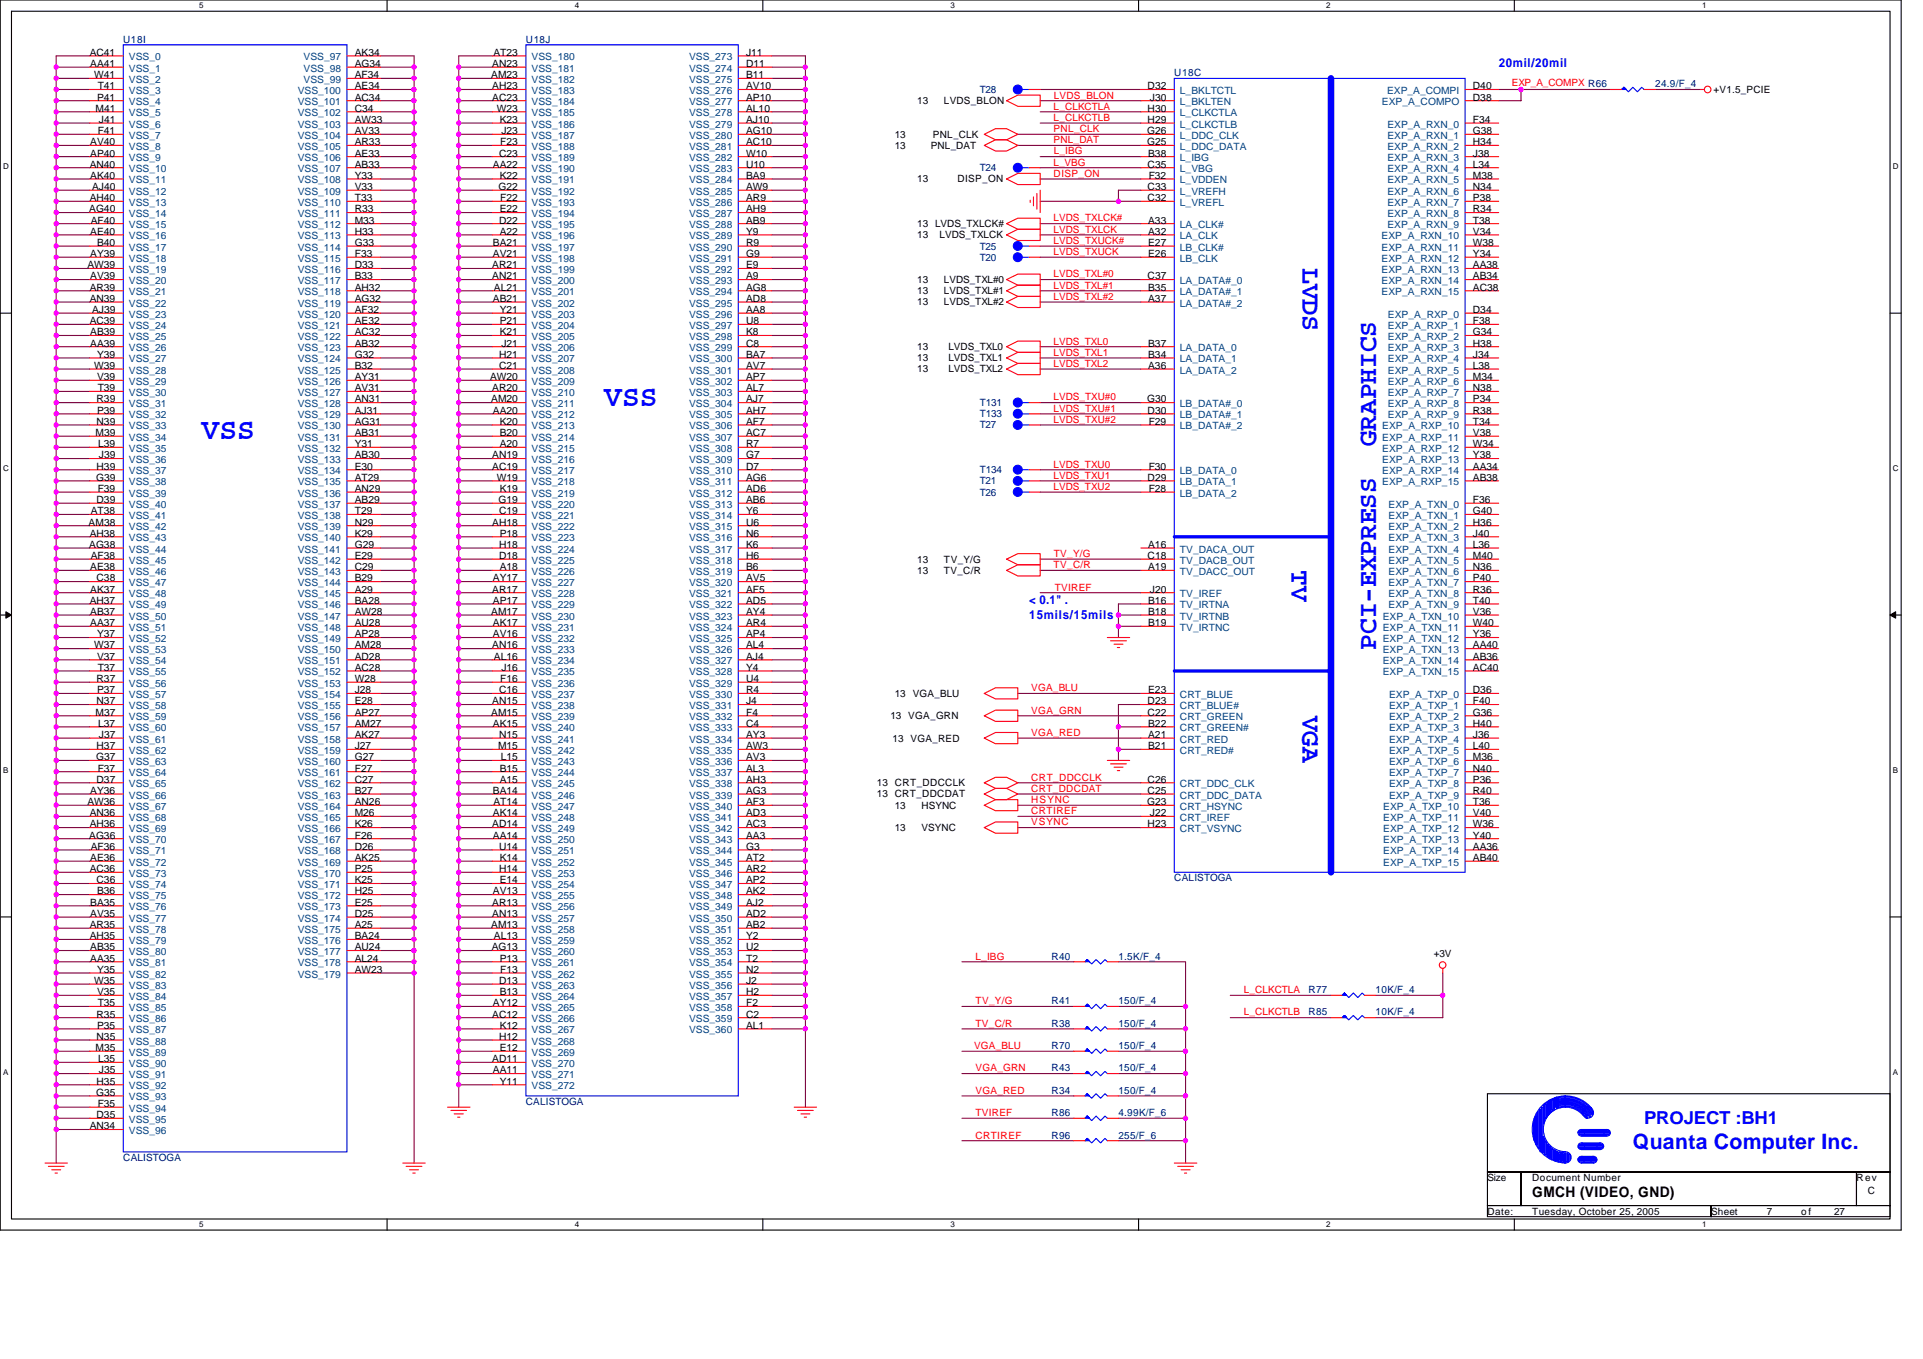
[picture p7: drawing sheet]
<svg xmlns="http://www.w3.org/2000/svg" width="297mm" height="210mm" viewBox="0 0 297 210" stroke-linecap="round" stroke-linejoin="round" font-family="sans-serif">
<defs><g id="words">
<g font-size="4.7" fill="#00f">
<text x="93.3" y="62.6">VSS</text>
<text x="31.1" y="67.8">VSS</text>
</g>
<g font-size="4.1" fill="#00f">
<text x="201.2" y="41.4" transform="rotate(90 201.2 41.4)">LVDS</text>
<text x="212.6" y="68.9" transform="rotate(-90 212.6 68.9)">GRAPHICS</text>
<text x="199.5" y="88.1" transform="rotate(90 199.5 88.1)">TV</text>
<text x="212.6" y="100.4" transform="rotate(-90 212.6 100.4)">PCI-EXPRESS</text>
<text x="201.2" y="110.6" transform="rotate(90 201.2 110.6)">VGA</text>
</g>
<text font-size="3.3" fill="#00f" x="252.2" y="177.5">Quanta Computer Inc.</text>
<text font-size="2.8" fill="#00f" x="254" y="173.6">PROJECT :BH1</text>
<text font-size="2.2" x="236.7" y="184.8">GMCH (VIDEO, GND)</text>
<g font-size="1.9" fill="#00f">
<text x="231.5" y="10.4">20mil/20mil</text>
<text x="159" y="93.3">&lt; 0.1&quot; .</text>
<text x="159" y="95.5">15mils/15mils</text>
</g>
<g font-size="1.5">
<text x="13.9" y="8.6">AC41</text>
<text x="13.9" y="10.4">AA41</text>
<text x="54.8" y="8.6">AK34</text>
<text x="54.8" y="10.4">AG34</text>
<text x="76" y="10.4">AN23</text>
<text x="76.2" y="8.6">AT23</text>
<text x="115.2" y="8.6">J11</text>
<text x="115.2" y="10.4">D11</text>
<text x="14.6" y="12.1">W41</text>
<text x="14.7" y="17.3">M41</text>
<text x="15" y="15.5">P41</text>
<text x="15.1" y="13.8">T41</text>
<text x="54.8" y="13.8">AE34</text>
<text x="54.8" y="15.5">AC34</text>
<text x="54.8" y="17.3">C34</text>
<text x="54.8" y="12.1">AF34</text>
<text x="75.9" y="12.1">AM23</text>
<text x="76" y="13.8">AH23</text>
<text x="76" y="15.5">AC23</text>
<text x="76.7" y="17.3">W23</text>
<text x="115.2" y="12.1">B11</text>
<text x="115.2" y="13.8">AV10</text>
<text x="115.2" y="17.3">AL10</text>
<text x="115.2" y="15.5">AP10</text>
<text x="141.7" y="16.1">13</text>
<text x="145.8" y="16.1">LVDS_BLON</text>
<text x="177.3" y="17.3">H30</text>
<text x="177.3" y="13.8">D32</text>
<text x="177.6" y="15.5">J30</text>
<text x="227.5" y="15.5">D38</text>
<text x="227.5" y="13.8">D40</text>
<text x="264.7" y="14.4">+V1.5_PCIE</text>
<text x="13.9" y="22.4">AV40</text>
<text x="15.1" y="20.7">F41</text>
<text x="15.3" y="19">J41</text>
<text x="54.8" y="19">AW33</text>
<text x="54.8" y="20.7">AV33</text>
<text x="54.8" y="22.4">AR33</text>
<text x="77.2" y="19">K23</text>
<text x="77.3" y="22.4">F23</text>
<text x="77.5" y="20.7">J23</text>
<text x="115.2" y="20.7">AG10</text>
<text x="115.2" y="22.4">AC10</text>
<text x="115.2" y="19">AJ10</text>
<text x="138.2" y="23">13</text>
<text x="138.2" y="21.3">13</text>
<text x="143.8" y="23">PNL_DAT</text>
<text x="144.1" y="21.3">PNL_CLK</text>
<text x="177.2" y="20.7">G26</text>
<text x="177.2" y="22.4">G25</text>
<text x="177.3" y="19">H29</text>
<text x="227.5" y="19">F34</text>
<text x="227.5" y="20.7">G38</text>
<text x="227.5" y="22.4">H34</text>
<text x="13.9" y="25.9">AN40</text>
<text x="13.9" y="24.2">AP40</text>
<text x="13.9" y="27.6">AK40</text>
<text x="14.2" y="29.4">AJ40</text>
<text x="54.8" y="24.2">AE33</text>
<text x="54.8" y="25.9">AB33</text>
<text x="54.8" y="27.6">Y33</text>
<text x="54.8" y="29.4">V33</text>
<text x="76.1" y="25.9">AA22</text>
<text x="77" y="29.4">G22</text>
<text x="77.1" y="24.2">C23</text>
<text x="77.2" y="27.6">K22</text>
<text x="115.2" y="29.4">AW9</text>
<text x="115.2" y="24.2">W10</text>
<text x="115.2" y="25.9">U10</text>
<text x="115.2" y="27.6">BA9</text>
<text x="141.7" y="28.2">13</text>
<text x="147.9" y="28.2">DISP_ON</text>
<text x="177.3" y="25.9">C35</text>
<text x="177.3" y="29.4">C33</text>
<text x="177.4" y="24.2">B38</text>
<text x="177.4" y="27.6">F32</text>
<text x="227.5" y="24.2">J38</text>
<text x="227.5" y="25.9">L34</text>
<text x="227.5" y="27.6">M38</text>
<text x="227.5" y="29.4">N34</text>
<text x="13.8" y="32.8">AG40</text>
<text x="13.9" y="31.1">AH40</text>
<text x="14" y="34.5">AF40</text>
<text x="54.8" y="31.1">T33</text>
<text x="54.8" y="32.8">R33</text>
<text x="54.8" y="34.5">M33</text>
<text x="77.1" y="34.5">D22</text>
<text x="77.2" y="32.8">E22</text>
<text x="77.3" y="31.1">F22</text>
<text x="115.2" y="31.1">AR9</text>
<text x="115.2" y="32.8">AH9</text>
<text x="115.2" y="34.5">AB9</text>
<text x="141.7" y="35.1">13 LVDS_TXLCK#</text>
<text x="177.3" y="31.1">C32</text>
<text x="177.4" y="34.5">A33</text>
<text x="227.5" y="31.1">P38</text>
<text x="227.5" y="32.8">R34</text>
<text x="227.5" y="34.5">T38</text>
<text x="13.5" y="41.4">AW39</text>
<text x="13.9" y="36.3">AE40</text>
<text x="13.9" y="39.7">AY39</text>
<text x="15" y="38">B40</text>
<text x="54.8" y="36.3">H33</text>
<text x="54.8" y="38">G33</text>
<text x="54.8" y="39.7">F33</text>
<text x="54.8" y="41.4">D33</text>
<text x="76" y="41.4">AR21</text>
<text x="76.1" y="38">BA21</text>
<text x="76.1" y="39.7">AV21</text>
<text x="77.2" y="36.3">A22</text>
<text x="115.2" y="36.3">Y9</text>
<text x="115.2" y="38">R9</text>
<text x="115.2" y="39.7">G9</text>
<text x="115.2" y="41.4">E9</text>
<text x="141.7" y="36.8">13</text>
<text x="145.1" y="36.8">LVDS_TXLCK</text>
<text x="177.4" y="36.3">A32</text>
<text x="177.4" y="38">E27</text>
<text x="177.4" y="39.7">E26</text>
<text x="227.5" y="36.3">V34</text>
<text x="227.5" y="38">W38</text>
<text x="227.5" y="39.7">Y34</text>
<text x="227.5" y="41.4">AA38</text>
<text x="13.9" y="44.9">AR39</text>
<text x="13.9" y="46.6">AN39</text>
<text x="13.9" y="43.2">AV39</text>
<text x="54.8" y="43.2">B33</text>
<text x="54.8" y="44.9">AH32</text>
<text x="54.8" y="46.6">AG32</text>
<text x="76" y="43.2">AN21</text>
<text x="76.1" y="46.6">AB21</text>
<text x="76.3" y="44.9">AL21</text>
<text x="115.2" y="43.2">A9</text>
<text x="115.2" y="44.9">AG8</text>
<text x="115.2" y="46.6">AD8</text>
<text x="141.7" y="43.7">13</text>
<text x="141.7" y="45.4">13</text>
<text x="141.7" y="47.2">13</text>
<text x="145.8" y="43.7">LVDS_TXL#0</text>
<text x="145.8" y="45.4">LVDS_TXL#1</text>
<text x="145.8" y="47.2">LVDS_TXL#2</text>
<text x="177.3" y="43.2">C37</text>
<text x="177.4" y="44.9">B35</text>
<text x="177.4" y="46.6">A37</text>
<text x="227.5" y="43.2">AB34</text>
<text x="227.5" y="44.9">AC38</text>
<text x="13.9" y="50.1">AC39</text>
<text x="13.9" y="51.8">AB39</text>
<text x="13.9" y="53.5">AA39</text>
<text x="14.2" y="48.3">AJ39</text>
<text x="54.8" y="48.3">AF32</text>
<text x="54.8" y="50.1">AE32</text>
<text x="54.8" y="51.8">AC32</text>
<text x="54.8" y="53.5">AB32</text>
<text x="77.2" y="48.3">Y21</text>
<text x="77.2" y="50.1">P21</text>
<text x="77.2" y="51.8">K21</text>
<text x="77.5" y="53.5">J21</text>
<text x="115.2" y="48.3">AA8</text>
<text x="115.2" y="50.1">U8</text>
<text x="115.2" y="51.8">K8</text>
<text x="115.2" y="53.5">C8</text>
<text x="177.4" y="53.5">B37</text>
<text x="227.5" y="48.3">D34</text>
<text x="227.5" y="50.1">F38</text>
<text x="227.5" y="51.8">G34</text>
<text x="227.5" y="53.5">H38</text>
<text x="14.6" y="57">W39</text>
<text x="15" y="55.3">Y39</text>
<text x="15" y="58.7">V39</text>
<text x="54.8" y="55.3">G32</text>
<text x="54.8" y="57">B32</text>
<text x="54.8" y="58.7">AY31</text>
<text x="75.7" y="58.7">AW20</text>
<text x="77.1" y="55.3">H21</text>
<text x="77.1" y="57">C21</text>
<text x="115.2" y="55.3">BA7</text>
<text x="115.2" y="57">AV7</text>
<text x="115.2" y="58.7">AP7</text>
<text x="141.7" y="54.1">13</text>
<text x="141.7" y="55.8">13</text>
<text x="141.7" y="57.5">13</text>
<text x="146.5" y="54.1">LVDS_TXL0</text>
<text x="146.5" y="55.8">LVDS_TXL1</text>
<text x="146.5" y="57.5">LVDS_TXL2</text>
<text x="177.4" y="55.3">B34</text>
<text x="177.4" y="57">A36</text>
<text x="227.5" y="55.3">J34</text>
<text x="227.5" y="57">L38</text>
<text x="227.5" y="58.7">M34</text>
<text x="14.9" y="62.2">R39</text>
<text x="14.9" y="65.6">N39</text>
<text x="15" y="63.9">P39</text>
<text x="15.1" y="60.4">T39</text>
<text x="54.8" y="60.4">AV31</text>
<text x="54.8" y="62.2">AN31</text>
<text x="54.8" y="63.9">AJ31</text>
<text x="54.8" y="65.6">AG31</text>
<text x="75.9" y="62.2">AM20</text>
<text x="76" y="60.4">AR20</text>
<text x="76.1" y="63.9">AA20</text>
<text x="77.2" y="65.6">K20</text>
<text x="115.2" y="60.4">AL7</text>
<text x="115.2" y="62.2">AJ7</text>
<text x="115.2" y="63.9">AH7</text>
<text x="115.2" y="65.6">AF7</text>
<text x="177.2" y="62.2">G30</text>
<text x="177.3" y="63.9">D30</text>
<text x="177.4" y="65.6">F29</text>
<text x="227.5" y="65.6">T34</text>
<text x="227.5" y="60.4">N38</text>
<text x="227.5" y="62.2">P34</text>
<text x="227.5" y="63.9">R38</text>
<text x="14.7" y="67.4">M39</text>
<text x="15.2" y="69.1">L39</text>
<text x="15.3" y="70.8">J39</text>
<text x="54.8" y="67.4">AB31</text>
<text x="54.8" y="69.1">Y31</text>
<text x="54.8" y="70.8">AB30</text>
<text x="76" y="70.8">AN19</text>
<text x="77.2" y="67.4">B20</text>
<text x="77.2" y="69.1">A20</text>
<text x="115.2" y="67.4">AC7</text>
<text x="115.2" y="69.1">R7</text>
<text x="115.2" y="70.8">G7</text>
<text x="227.5" y="67.4">V38</text>
<text x="227.5" y="69.1">W34</text>
<text x="227.5" y="70.8">Y38</text>
<text x="14.8" y="74.3">G39</text>
<text x="14.9" y="72.5">H39</text>
<text x="14.9" y="77.7">D39</text>
<text x="15.1" y="76">F39</text>
<text x="54.8" y="72.5">E30</text>
<text x="54.8" y="74.3">AT29</text>
<text x="54.8" y="76">AN29</text>
<text x="54.8" y="77.7">AB29</text>
<text x="76" y="72.5">AC19</text>
<text x="76.7" y="74.3">W19</text>
<text x="77" y="77.7">G19</text>
<text x="77.2" y="76">K19</text>
<text x="115.2" y="72.5">D7</text>
<text x="115.2" y="74.3">AG6</text>
<text x="115.2" y="76">AD6</text>
<text x="115.2" y="77.7">AB6</text>
<text x="177.3" y="74.3">D29</text>
<text x="177.4" y="72.5">F30</text>
<text x="177.4" y="76">F28</text>
<text x="227.5" y="72.5">AA34</text>
<text x="227.5" y="74.3">AB38</text>
<text x="227.5" y="77.7">F36</text>
<text x="13.7" y="81.2">AM38</text>
<text x="13.9" y="82.9">AH38</text>
<text x="14" y="79.4">AT38</text>
<text x="54.8" y="79.4">T29</text>
<text x="54.8" y="81.2">N29</text>
<text x="54.8" y="82.9">K29</text>
<text x="76" y="81.2">AH18</text>
<text x="77.1" y="79.4">C19</text>
<text x="77.2" y="82.9">P18</text>
<text x="115.2" y="79.4">Y6</text>
<text x="115.2" y="81.2">U6</text>
<text x="115.2" y="82.9">N6</text>
<text x="227.5" y="79.4">G40</text>
<text x="227.5" y="81.2">H36</text>
<text x="227.5" y="82.9">J40</text>
<text x="13.8" y="84.6">AG38</text>
<text x="13.9" y="88.1">AE38</text>
<text x="14" y="86.3">AF38</text>
<text x="14.9" y="89.8">C38</text>
<text x="54.8" y="84.6">G29</text>
<text x="54.8" y="86.3">E29</text>
<text x="54.8" y="88.1">C29</text>
<text x="54.8" y="89.8">B29</text>
<text x="76.1" y="89.8">AY17</text>
<text x="77.1" y="84.6">H18</text>
<text x="77.1" y="86.3">D18</text>
<text x="77.2" y="88.1">A18</text>
<text x="115.2" y="84.6">K6</text>
<text x="115.2" y="86.3">H6</text>
<text x="115.2" y="88.1">B6</text>
<text x="115.2" y="89.8">AV5</text>
<text x="141.7" y="86.9">13</text>
<text x="141.7" y="88.6">13</text>
<text x="145.8" y="86.9">TV_Y/G</text>
<text x="145.8" y="88.6">TV_C/R</text>
<text x="177.3" y="86.3">C18</text>
<text x="177.4" y="84.6">A16</text>
<text x="177.4" y="88.1">A19</text>
<text x="227.5" y="84.6">L36</text>
<text x="227.5" y="86.3">M40</text>
<text x="227.5" y="88.1">N36</text>
<text x="227.5" y="89.8">P40</text>
<text x="13.9" y="93.3">AH37</text>
<text x="13.9" y="91.5">AK37</text>
<text x="13.9" y="95">AB37</text>
<text x="54.8" y="91.5">A29</text>
<text x="54.8" y="93.3">BA28</text>
<text x="54.8" y="95">AW28</text>
<text x="75.9" y="95">AM17</text>
<text x="76" y="91.5">AR17</text>
<text x="76.1" y="93.3">AP17</text>
<text x="115.2" y="91.5">AF5</text>
<text x="115.2" y="93.3">AD5</text>
<text x="115.2" y="95">AY4</text>
<text x="177.4" y="93.3">B16</text>
<text x="177.4" y="95">B18</text>
<text x="177.6" y="91.5">J20</text>
<text x="227.5" y="95">V36</text>
<text x="227.5" y="91.5">R36</text>
<text x="227.5" y="93.3">T40</text>
<text x="13.9" y="96.7">AA37</text>
<text x="14.6" y="100.2">W37</text>
<text x="15" y="98.4">Y37</text>
<text x="15" y="101.9">V37</text>
<text x="54.8" y="96.7">AU28</text>
<text x="54.8" y="98.4">AP28</text>
<text x="54.8" y="100.2">AM28</text>
<text x="54.8" y="101.9">AD28</text>
<text x="76" y="100.2">AN16</text>
<text x="76.1" y="96.7">AK17</text>
<text x="76.1" y="98.4">AV16</text>
<text x="76.3" y="101.9">AL16</text>
<text x="115.2" y="96.7">AR4</text>
<text x="115.2" y="98.4">AP4</text>
<text x="115.2" y="100.2">AL4</text>
<text x="115.2" y="101.9">AJ4</text>
<text x="177.4" y="96.7">B19</text>
<text x="227.5" y="96.7">W40</text>
<text x="227.5" y="98.4">Y36</text>
<text x="227.5" y="100.2">AA40</text>
<text x="227.5" y="101.9">AB36</text>
<text x="14.9" y="105.3">R37</text>
<text x="15" y="107.1">P37</text>
<text x="15.1" y="103.6">T37</text>
<text x="54.8" y="103.6">AC28</text>
<text x="54.8" y="105.3">W28</text>
<text x="54.8" y="107.1">J28</text>
<text x="77.1" y="107.1">C16</text>
<text x="77.3" y="105.3">F16</text>
<text x="77.5" y="103.6">J16</text>
<text x="115.2" y="103.6">Y4</text>
<text x="115.2" y="105.3">U4</text>
<text x="115.2" y="107.1">R4</text>
<text x="138.2" y="107.6">13 VGA_BLU</text>
<text x="177.4" y="107.1">E23</text>
<text x="227.5" y="103.6">AC40</text>
<text x="227.5" y="107.1">D36</text>
<text x="14.7" y="110.5">M37</text>
<text x="14.9" y="108.8">N37</text>
<text x="15.2" y="112.2">L37</text>
<text x="15.3" y="114">J37</text>
<text x="54.8" y="108.8">E28</text>
<text x="54.8" y="110.5">AP27</text>
<text x="54.8" y="112.2">AM27</text>
<text x="54.8" y="114">AK27</text>
<text x="75.9" y="110.5">AM15</text>
<text x="76" y="108.8">AN15</text>
<text x="76.1" y="112.2">AK15</text>
<text x="77.1" y="114">N15</text>
<text x="115.2" y="108.8">J4</text>
<text x="115.2" y="110.5">F4</text>
<text x="115.2" y="112.2">C4</text>
<text x="115.2" y="114">AY3</text>
<text x="137.5" y="111.1">13 VGA_GRN</text>
<text x="177.3" y="108.8">D23</text>
<text x="177.3" y="110.5">C22</text>
<text x="177.4" y="112.2">B22</text>
<text x="177.4" y="114">A21</text>
<text x="227.5" y="108.8">F40</text>
<text x="227.5" y="110.5">G36</text>
<text x="227.5" y="112.2">H40</text>
<text x="227.5" y="114">J36</text>
<text x="14.8" y="117.4">G37</text>
<text x="14.9" y="115.7">H37</text>
<text x="15.1" y="119.2">F37</text>
<text x="54.8" y="115.7">J27</text>
<text x="54.8" y="117.4">G27</text>
<text x="54.8" y="119.2">F27</text>
<text x="76.9" y="115.7">M15</text>
<text x="77.2" y="119.2">B15</text>
<text x="77.4" y="117.4">L15</text>
<text x="115.2" y="115.7">AW3</text>
<text x="115.2" y="117.4">AV3</text>
<text x="115.2" y="119.2">AL3</text>
<text x="137.9" y="114.5">13 VGA_RED</text>
<text x="177.4" y="115.7">B21</text>
<text x="227.5" y="115.7">L40</text>
<text x="227.5" y="117.4">M36</text>
<text x="227.5" y="119.2">N40</text>
<text x="13.5" y="124.4">AW36</text>
<text x="13.9" y="122.6">AY36</text>
<text x="14.9" y="120.9">D37</text>
<text x="54.8" y="120.9">C27</text>
<text x="54.8" y="122.6">B27</text>
<text x="54.8" y="124.4">AN26</text>
<text x="76.1" y="122.6">BA14</text>
<text x="76.2" y="124.4">AT14</text>
<text x="77.2" y="120.9">A15</text>
<text x="115.2" y="120.9">AH3</text>
<text x="115.2" y="122.6">AG3</text>
<text x="115.2" y="124.4">AF3</text>
<text x="135.5" y="121.5">13 CRT_DDCCLK</text>
<text x="135.5" y="123.2">13 CRT_DDCDAT</text>
<text x="138.2" y="124.9">13</text>
<text x="142.4" y="124.9">HSYNC</text>
<text x="177.2" y="124.4">G23</text>
<text x="177.3" y="120.9">C26</text>
<text x="177.3" y="122.6">C25</text>
<text x="227.5" y="124.4">T36</text>
<text x="227.5" y="120.9">P36</text>
<text x="227.5" y="122.6">R40</text>
<text x="13.8" y="129.5">AG36</text>
<text x="13.9" y="126.1">AN36</text>
<text x="13.9" y="127.8">AH36</text>
<text x="14" y="131.3">AF36</text>
<text x="54.8" y="126.1">M26</text>
<text x="54.8" y="127.8">K26</text>
<text x="54.8" y="129.5">F26</text>
<text x="54.8" y="131.3">D26</text>
<text x="76" y="127.8">AD14</text>
<text x="76.1" y="126.1">AK14</text>
<text x="76.1" y="129.5">AA14</text>
<text x="77.1" y="131.3">U14</text>
<text x="115.2" y="126.1">AD3</text>
<text x="115.2" y="127.8">AC3</text>
<text x="115.2" y="129.5">AA3</text>
<text x="115.2" y="131.3">G3</text>
<text x="138.2" y="128.4">13</text>
<text x="142.4" y="128.4">VSYNC</text>
<text x="177.3" y="127.8">H23</text>
<text x="177.6" y="126.1">J22</text>
<text x="227.5" y="126.1">V40</text>
<text x="227.5" y="127.8">W36</text>
<text x="227.5" y="129.5">Y40</text>
<text x="227.5" y="131.3">AA36</text>
<text x="13.9" y="134.7">AC36</text>
<text x="13.9" y="133">AE36</text>
<text x="14.9" y="136.4">C36</text>
<text x="54.8" y="133">AK25</text>
<text x="54.8" y="134.7">P25</text>
<text x="54.8" y="136.4">K25</text>
<text x="77.1" y="134.7">H14</text>
<text x="77.2" y="133">K14</text>
<text x="77.2" y="136.4">E14</text>
<text x="115.2" y="133">AT2</text>
<text x="115.2" y="134.7">AR2</text>
<text x="115.2" y="136.4">AP2</text>
<text x="227.5" y="133">AB40</text>
<text x="13.9" y="143.3">AR35</text>
<text x="13.9" y="139.9">BA35</text>
<text x="13.9" y="141.6">AV35</text>
<text x="15" y="138.2">B36</text>
<text x="54.8" y="138.2">H25</text>
<text x="54.8" y="139.9">E25</text>
<text x="54.8" y="141.6">D25</text>
<text x="54.8" y="143.3">A25</text>
<text x="75.9" y="143.3">AM13</text>
<text x="76" y="139.9">AR13</text>
<text x="76" y="141.6">AN13</text>
<text x="76.1" y="138.2">AV13</text>
<text x="115.2" y="138.2">AK2</text>
<text x="115.2" y="139.9">AJ2</text>
<text x="115.2" y="141.6">AD2</text>
<text x="115.2" y="143.3">AB2</text>
<text x="13.9" y="145.1">AH35</text>
<text x="13.9" y="146.8">AB35</text>
<text x="13.9" y="148.5">AA35</text>
<text x="54.8" y="145.1">BA24</text>
<text x="54.8" y="146.8">AU24</text>
<text x="54.8" y="148.5">AL24</text>
<text x="76" y="146.8">AG13</text>
<text x="76.3" y="145.1">AL13</text>
<text x="77.2" y="148.5">P13</text>
<text x="115.2" y="145.1">Y2</text>
<text x="115.2" y="146.8">U2</text>
<text x="115.2" y="148.5">T2</text>
<text x="221.5" y="147.9">+3V</text>
<text x="14.6" y="152">W35</text>
<text x="15" y="150.3">Y35</text>
<text x="15" y="153.7">V35</text>
<text x="15.1" y="155.4">T35</text>
<text x="54.8" y="150.3">AW23</text>
<text x="76.1" y="155.4">AY12</text>
<text x="77.1" y="152">D13</text>
<text x="77.2" y="153.7">B13</text>
<text x="77.3" y="150.3">F13</text>
<text x="115.2" y="150.3">N2</text>
<text x="115.2" y="152">J2</text>
<text x="115.2" y="153.7">H2</text>
<text x="115.2" y="155.4">F2</text>
<text x="14.9" y="157.2">R35</text>
<text x="14.9" y="160.6">N35</text>
<text x="15" y="158.9">P35</text>
<text x="76" y="157.2">AC12</text>
<text x="77.1" y="160.6">H12</text>
<text x="77.2" y="158.9">K12</text>
<text x="115.2" y="157.2">C2</text>
<text x="115.2" y="158.9">AL1</text>
<text x="14.7" y="162.3">M35</text>
<text x="14.9" y="167.5">H35</text>
<text x="15.2" y="164.1">L35</text>
<text x="15.3" y="165.8">J35</text>
<text x="76" y="164.1">AD11</text>
<text x="76.1" y="165.8">AA11</text>
<text x="77.2" y="162.3">E12</text>
<text x="77.2" y="167.5">Y11</text>
<text x="14.8" y="169.2">G35</text>
<text x="14.9" y="172.7">D35</text>
<text x="15.1" y="171">F35</text>
<text x="13.9" y="174.4">AN34</text>
<text x="229.8" y="182.4">Size</text>
<text x="236.7" y="182.4">Document Number</text>
<text x="286.8" y="182.4">Rev</text>
<text x="288.5" y="184.5">C</text>
<text x="229.8" y="187.6">Date:</text>
<text x="236.7" y="187.6">Tuesday, October 25, 2005</text>
<text x="264.3" y="187.6">Sheet</text>
<text x="272.9" y="187.6">7</text>
<text x="278.2" y="187.6">of</text>
<text x="283.3" y="187.6">27</text>
</g>
<g font-size="1.5" fill="#000080">
<text x="19" y="6.6">U18I</text>
<text x="81.2" y="6.6">U18J</text>
<text x="181.4" y="11.8">U18C</text>
<text x="151.4" y="14.4">T28</text>
<text x="255.7" y="13.5">24.9/F_4</text>
<text x="151.4" y="26.5">T24</text>
<text x="151.4" y="38.5">T25</text>
<text x="151.4" y="40.3">T20</text>
<text x="151.4" y="64.5">T133</text>
<text x="151.4" y="62.7">T131</text>
<text x="151.4" y="66.2">T27</text>
<text x="151.4" y="73.1">T134</text>
<text x="151.4" y="76.5">T26</text>
<text x="151.4" y="74.8">T21</text>
<text x="181.4" y="136.1">CALISTOGA</text>
<text x="162.4" y="148.2">R40</text>
<text x="172.8" y="148.2">1.5K/F_4</text>
<text x="162.4" y="155.1">R41</text>
<text x="172.8" y="155.1">150/F_4</text>
<text x="202.1" y="153.4">R77</text>
<text x="212.5" y="153.4">10K/F_4</text>
<text x="162.4" y="158.6">R38</text>
<text x="172.8" y="158.6">150/F_4</text>
<text x="202.1" y="156.8">R85</text>
<text x="212.5" y="156.8">10K/F_4</text>
<text x="162.4" y="162">R70</text>
<text x="162.4" y="165.5">R43</text>
<text x="172.8" y="162">150/F_4</text>
<text x="172.8" y="165.5">150/F_4</text>
<text x="81.2" y="170.7">CALISTOGA</text>
<text x="162.4" y="172.4">R86</text>
<text x="162.4" y="169">R34</text>
<text x="172.8" y="172.4">4.99K/F_6</text>
<text x="172.8" y="169">150/F_4</text>
<text x="19" y="179.3">CALISTOGA</text>
<text x="162.4" y="175.9">R96</text>
<text x="172.8" y="175.9">255/F_6</text>
</g>
<g font-size="1.5" fill="#004080">
<text x="19.9" y="9.3">VSS_0</text>
<text x="19.9" y="11.1">VSS_1</text>
<text x="46.9" y="9.3">VSS_97</text>
<text x="46.9" y="11.1">VSS_98</text>
<text x="82.1" y="9.3">VSS_180</text>
<text x="82.1" y="11.1">VSS_181</text>
<text x="106.4" y="9.3">VSS_273</text>
<text x="106.4" y="11.1">VSS_274</text>
<text x="19.9" y="12.8">VSS_2</text>
<text x="19.9" y="14.5">VSS_3</text>
<text x="19.9" y="16.3">VSS_4</text>
<text x="19.9" y="18">VSS_5</text>
<text x="46" y="14.5">VSS_100</text>
<text x="46" y="16.3">VSS_101</text>
<text x="46" y="18">VSS_102</text>
<text x="46.9" y="12.8">VSS_99</text>
<text x="82.1" y="12.8">VSS_182</text>
<text x="82.1" y="14.5">VSS_183</text>
<text x="82.1" y="16.3">VSS_184</text>
<text x="82.1" y="18">VSS_185</text>
<text x="106.4" y="12.8">VSS_275</text>
<text x="106.4" y="14.5">VSS_276</text>
<text x="106.4" y="18">VSS_278</text>
<text x="106.4" y="16.3">VSS_277</text>
<text x="182.3" y="16.3">L_BKLTEN</text>
<text x="182.3" y="18">L_CLKCTLA</text>
<text x="182.3" y="14.5">L_BKLTCTL</text>
<text x="213.5" y="16.3">EXP_A_COMPO</text>
<text x="214.2" y="14.5">EXP_A_COMPI</text>
<text x="19.9" y="19.7">VSS_6</text>
<text x="19.9" y="21.4">VSS_7</text>
<text x="19.9" y="23.2">VSS_8</text>
<text x="46" y="19.7">VSS_103</text>
<text x="46" y="21.4">VSS_104</text>
<text x="46" y="23.2">VSS_105</text>
<text x="82.1" y="19.7">VSS_186</text>
<text x="82.1" y="21.4">VSS_187</text>
<text x="82.1" y="23.2">VSS_188</text>
<text x="106.4" y="21.4">VSS_280</text>
<text x="106.4" y="23.2">VSS_281</text>
<text x="106.4" y="19.7">VSS_279</text>
<text x="182.3" y="19.7">L_CLKCTLB</text>
<text x="182.3" y="21.4">L_DDC_CLK</text>
<text x="182.3" y="23.2">L_DDC_DATA</text>
<text x="214.3" y="19.7">EXP_A_RXN_0</text>
<text x="214.3" y="21.4">EXP_A_RXN_1</text>
<text x="214.3" y="23.2">EXP_A_RXN_2</text>
<text x="19.9" y="24.9">VSS_9</text>
<text x="19.9" y="26.6">VSS_10</text>
<text x="19.9" y="28.3">VSS_11</text>
<text x="46" y="24.9">VSS_106</text>
<text x="46" y="26.6">VSS_107</text>
<text x="46" y="28.3">VSS_108</text>
<text x="82.1" y="24.9">VSS_189</text>
<text x="82.1" y="26.6">VSS_190</text>
<text x="82.1" y="28.3">VSS_191</text>
<text x="106.4" y="24.9">VSS_282</text>
<text x="106.4" y="26.6">VSS_283</text>
<text x="106.4" y="28.3">VSS_284</text>
<text x="182.3" y="24.9">L_IBG</text>
<text x="182.3" y="26.6">L_VBG</text>
<text x="182.3" y="28.3">L_VDDEN</text>
<text x="214.3" y="24.9">EXP_A_RXN_3</text>
<text x="214.3" y="26.6">EXP_A_RXN_4</text>
<text x="214.3" y="28.3">EXP_A_RXN_5</text>
<text x="19.9" y="30.1">VSS_12</text>
<text x="19.9" y="31.8">VSS_13</text>
<text x="19.9" y="33.5">VSS_14</text>
<text x="19.9" y="35.2">VSS_15</text>
<text x="46" y="30.1">VSS_109</text>
<text x="46" y="31.8">VSS_110</text>
<text x="46" y="33.5">VSS_111</text>
<text x="46" y="35.2">VSS_112</text>
<text x="82.1" y="30.1">VSS_192</text>
<text x="82.1" y="31.8">VSS_193</text>
<text x="82.1" y="33.5">VSS_194</text>
<text x="82.1" y="35.2">VSS_195</text>
<text x="106.4" y="30.1">VSS_285</text>
<text x="106.4" y="31.8">VSS_286</text>
<text x="106.4" y="33.5">VSS_287</text>
<text x="106.4" y="35.2">VSS_288</text>
<text x="182.3" y="30.1">L_VREFH</text>
<text x="182.3" y="31.8">L_VREFL</text>
<text x="182.3" y="35.2">LA_CLK#</text>
<text x="214.3" y="30.1">EXP_A_RXN_6</text>
<text x="214.3" y="31.8">EXP_A_RXN_7</text>
<text x="214.3" y="33.5">EXP_A_RXN_8</text>
<text x="214.3" y="35.2">EXP_A_RXN_9</text>
<text x="19.9" y="37">VSS_16</text>
<text x="19.9" y="38.7">VSS_17</text>
<text x="19.9" y="40.4">VSS_18</text>
<text x="46" y="37">VSS_113</text>
<text x="46" y="38.7">VSS_114</text>
<text x="46" y="40.4">VSS_115</text>
<text x="82.1" y="37">VSS_196</text>
<text x="82.1" y="38.7">VSS_197</text>
<text x="82.1" y="40.4">VSS_198</text>
<text x="106.4" y="37">VSS_289</text>
<text x="106.4" y="38.7">VSS_290</text>
<text x="106.4" y="40.4">VSS_291</text>
<text x="182.3" y="37">LA_CLK</text>
<text x="182.3" y="38.7">LB_CLK#</text>
<text x="182.3" y="40.4">LB_CLK</text>
<text x="213.4" y="37">EXP_A_RXN_10</text>
<text x="213.4" y="38.7">EXP_A_RXN_11</text>
<text x="213.4" y="40.4">EXP_A_RXN_12</text>
<text x="19.9" y="42.2">VSS_19</text>
<text x="19.9" y="43.9">VSS_20</text>
<text x="19.9" y="45.6">VSS_21</text>
<text x="19.9" y="47.3">VSS_22</text>
<text x="46" y="42.2">VSS_116</text>
<text x="46" y="43.9">VSS_117</text>
<text x="46" y="45.6">VSS_118</text>
<text x="46" y="47.3">VSS_119</text>
<text x="82.1" y="42.2">VSS_199</text>
<text x="82.1" y="43.9">VSS_200</text>
<text x="82.1" y="45.6">VSS_201</text>
<text x="82.1" y="47.3">VSS_202</text>
<text x="106.4" y="42.2">VSS_292</text>
<text x="106.4" y="43.9">VSS_293</text>
<text x="106.4" y="45.6">VSS_294</text>
<text x="106.4" y="47.3">VSS_295</text>
<text x="182.3" y="43.9">LA_DATA#_0</text>
<text x="182.3" y="45.6">LA_DATA#_1</text>
<text x="182.3" y="47.3">LA_DATA#_2</text>
<text x="213.4" y="42.2">EXP_A_RXN_13</text>
<text x="213.4" y="43.9">EXP_A_RXN_14</text>
<text x="213.4" y="45.6">EXP_A_RXN_15</text>
<text x="19.9" y="49.1">VSS_23</text>
<text x="19.9" y="50.8">VSS_24</text>
<text x="19.9" y="52.5">VSS_25</text>
<text x="46" y="49.1">VSS_120</text>
<text x="46" y="50.8">VSS_121</text>
<text x="46" y="52.5">VSS_122</text>
<text x="82.1" y="49.1">VSS_203</text>
<text x="82.1" y="50.8">VSS_204</text>
<text x="82.1" y="52.5">VSS_205</text>
<text x="106.4" y="49.1">VSS_296</text>
<text x="106.4" y="50.8">VSS_297</text>
<text x="106.4" y="52.5">VSS_298</text>
<text x="214.4" y="49.1">EXP_A_RXP_0</text>
<text x="214.4" y="50.8">EXP_A_RXP_1</text>
<text x="214.4" y="52.5">EXP_A_RXP_2</text>
<text x="19.9" y="54.3">VSS_26</text>
<text x="19.9" y="56">VSS_27</text>
<text x="19.9" y="57.7">VSS_28</text>
<text x="19.9" y="59.4">VSS_29</text>
<text x="46" y="54.3">VSS_123</text>
<text x="46" y="56">VSS_124</text>
<text x="46" y="57.7">VSS_125</text>
<text x="46" y="59.4">VSS_126</text>
<text x="82.1" y="54.3">VSS_206</text>
<text x="82.1" y="56">VSS_207</text>
<text x="82.1" y="57.7">VSS_208</text>
<text x="82.1" y="59.4">VSS_209</text>
<text x="106.4" y="54.3">VSS_299</text>
<text x="106.4" y="56">VSS_300</text>
<text x="106.4" y="57.7">VSS_301</text>
<text x="106.4" y="59.4">VSS_302</text>
<text x="182.3" y="54.3">LA_DATA_0</text>
<text x="182.3" y="56">LA_DATA_1</text>
<text x="182.3" y="57.7">LA_DATA_2</text>
<text x="214.4" y="54.3">EXP_A_RXP_3</text>
<text x="214.4" y="56">EXP_A_RXP_4</text>
<text x="214.4" y="57.7">EXP_A_RXP_5</text>
<text x="214.4" y="59.4">EXP_A_RXP_6</text>
<text x="19.9" y="61.2">VSS_30</text>
<text x="19.9" y="62.9">VSS_31</text>
<text x="19.9" y="64.6">VSS_32</text>
<text x="46" y="61.2">VSS_127</text>
<text x="46" y="62.9">VSS_128</text>
<text x="46" y="64.6">VSS_129</text>
<text x="82.1" y="61.2">VSS_210</text>
<text x="82.1" y="62.9">VSS_211</text>
<text x="82.1" y="64.6">VSS_212</text>
<text x="106.4" y="61.2">VSS_303</text>
<text x="106.4" y="62.9">VSS_304</text>
<text x="106.4" y="64.6">VSS_305</text>
<text x="182.3" y="62.9">LB_DATA#_0</text>
<text x="182.3" y="64.6">LB_DATA#_1</text>
<text x="214.4" y="61.2">EXP_A_RXP_7</text>
<text x="214.4" y="62.9">EXP_A_RXP_8</text>
<text x="214.4" y="64.6">EXP_A_RXP_9</text>
<text x="19.9" y="66.3">VSS_33</text>
<text x="19.9" y="68.1">VSS_34</text>
<text x="19.9" y="69.8">VSS_35</text>
<text x="19.9" y="71.5">VSS_36</text>
<text x="46" y="66.3">VSS_130</text>
<text x="46" y="68.1">VSS_131</text>
<text x="46" y="69.8">VSS_132</text>
<text x="46" y="71.5">VSS_133</text>
<text x="82.1" y="66.3">VSS_213</text>
<text x="82.1" y="68.1">VSS_214</text>
<text x="82.1" y="69.8">VSS_215</text>
<text x="82.1" y="71.5">VSS_216</text>
<text x="106.4" y="66.3">VSS_306</text>
<text x="106.4" y="68.1">VSS_307</text>
<text x="106.4" y="69.8">VSS_308</text>
<text x="106.4" y="71.5">VSS_309</text>
<text x="182.3" y="66.3">LB_DATA#_2</text>
<text x="213.5" y="66.3">EXP_A_RXP_10</text>
<text x="213.5" y="68.1">EXP_A_RXP_11</text>
<text x="213.5" y="69.8">EXP_A_RXP_12</text>
<text x="213.5" y="71.5">EXP_A_RXP_13</text>
<text x="19.9" y="73.3">VSS_37</text>
<text x="19.9" y="75">VSS_38</text>
<text x="19.9" y="76.7">VSS_39</text>
<text x="46" y="73.3">VSS_134</text>
<text x="46" y="75">VSS_135</text>
<text x="46" y="76.7">VSS_136</text>
<text x="82.1" y="73.3">VSS_217</text>
<text x="82.1" y="75">VSS_218</text>
<text x="82.1" y="76.7">VSS_219</text>
<text x="106.4" y="73.3">VSS_310</text>
<text x="106.4" y="75">VSS_311</text>
<text x="106.4" y="76.7">VSS_312</text>
<text x="182.3" y="73.3">LB_DATA_0</text>
<text x="182.3" y="75">LB_DATA_1</text>
<text x="182.3" y="76.7">LB_DATA_2</text>
<text x="213.5" y="73.3">EXP_A_RXP_14</text>
<text x="213.5" y="75">EXP_A_RXP_15</text>
<text x="19.9" y="78.4">VSS_40</text>
<text x="19.9" y="80.2">VSS_41</text>
<text x="19.9" y="81.9">VSS_42</text>
<text x="19.9" y="83.6">VSS_43</text>
<text x="46" y="78.4">VSS_137</text>
<text x="46" y="80.2">VSS_138</text>
<text x="46" y="81.9">VSS_139</text>
<text x="46" y="83.6">VSS_140</text>
<text x="82.1" y="78.4">VSS_220</text>
<text x="82.1" y="80.2">VSS_221</text>
<text x="82.1" y="81.9">VSS_222</text>
<text x="82.1" y="83.6">VSS_223</text>
<text x="106.4" y="78.4">VSS_313</text>
<text x="106.4" y="80.2">VSS_314</text>
<text x="106.4" y="81.9">VSS_315</text>
<text x="106.4" y="83.6">VSS_316</text>
<text x="214.5" y="78.4">EXP_A_TXN_0</text>
<text x="214.5" y="80.2">EXP_A_TXN_1</text>
<text x="214.5" y="81.9">EXP_A_TXN_2</text>
<text x="214.5" y="83.6">EXP_A_TXN_3</text>
<text x="19.9" y="85.3">VSS_44</text>
<text x="19.9" y="87.1">VSS_45</text>
<text x="19.9" y="88.8">VSS_46</text>
<text x="46" y="85.3">VSS_141</text>
<text x="46" y="87.1">VSS_142</text>
<text x="46" y="88.8">VSS_143</text>
<text x="82.1" y="85.3">VSS_224</text>
<text x="82.1" y="87.1">VSS_225</text>
<text x="82.1" y="88.8">VSS_226</text>
<text x="106.4" y="85.3">VSS_317</text>
<text x="106.4" y="87.1">VSS_318</text>
<text x="106.4" y="88.8">VSS_319</text>
<text x="182.3" y="85.3">TV_DACA_OUT</text>
<text x="182.3" y="87.1">TV_DACB_OUT</text>
<text x="182.3" y="88.8">TV_DACC_OUT</text>
<text x="214.5" y="85.3">EXP_A_TXN_4</text>
<text x="214.5" y="87.1">EXP_A_TXN_5</text>
<text x="214.5" y="88.8">EXP_A_TXN_6</text>
<text x="19.9" y="90.5">VSS_47</text>
<text x="19.9" y="92.2">VSS_48</text>
<text x="19.9" y="94">VSS_49</text>
<text x="19.9" y="95.7">VSS_50</text>
<text x="46" y="90.5">VSS_144</text>
<text x="46" y="92.2">VSS_145</text>
<text x="46" y="94">VSS_146</text>
<text x="46" y="95.7">VSS_147</text>
<text x="82.1" y="90.5">VSS_227</text>
<text x="82.1" y="92.2">VSS_228</text>
<text x="82.1" y="94">VSS_229</text>
<text x="82.1" y="95.7">VSS_230</text>
<text x="106.4" y="90.5">VSS_320</text>
<text x="106.4" y="92.2">VSS_321</text>
<text x="106.4" y="94">VSS_322</text>
<text x="106.4" y="95.7">VSS_323</text>
<text x="182.3" y="92.2">TV_IREF</text>
<text x="182.3" y="94">TV_IRTNA</text>
<text x="182.3" y="95.7">TV_IRTNB</text>
<text x="213.6" y="95.7">EXP_A_TXN_10</text>
<text x="214.5" y="90.5">EXP_A_TXN_7</text>
<text x="214.5" y="92.2">EXP_A_TXN_8</text>
<text x="214.5" y="94">EXP_A_TXN_9</text>
<text x="19.9" y="97.4">VSS_51</text>
<text x="19.9" y="99.2">VSS_52</text>
<text x="19.9" y="100.9">VSS_53</text>
<text x="46" y="97.4">VSS_148</text>
<text x="46" y="99.2">VSS_149</text>
<text x="46" y="100.9">VSS_150</text>
<text x="82.1" y="97.4">VSS_231</text>
<text x="82.1" y="99.2">VSS_232</text>
<text x="82.1" y="100.9">VSS_233</text>
<text x="106.4" y="97.4">VSS_324</text>
<text x="106.4" y="99.2">VSS_325</text>
<text x="106.4" y="100.9">VSS_326</text>
<text x="182.3" y="97.4">TV_IRTNC</text>
<text x="213.6" y="97.4">EXP_A_TXN_11</text>
<text x="213.6" y="99.2">EXP_A_TXN_12</text>
<text x="213.6" y="100.9">EXP_A_TXN_13</text>
<text x="19.9" y="102.6">VSS_54</text>
<text x="19.9" y="104.3">VSS_55</text>
<text x="19.9" y="106.1">VSS_56</text>
<text x="19.9" y="107.8">VSS_57</text>
<text x="46" y="102.6">VSS_151</text>
<text x="46" y="104.3">VSS_152</text>
<text x="46" y="106.1">VSS_153</text>
<text x="46" y="107.8">VSS_154</text>
<text x="82.1" y="102.6">VSS_234</text>
<text x="82.1" y="104.3">VSS_235</text>
<text x="82.1" y="106.1">VSS_236</text>
<text x="82.1" y="107.8">VSS_237</text>
<text x="106.4" y="102.6">VSS_327</text>
<text x="106.4" y="104.3">VSS_328</text>
<text x="106.4" y="106.1">VSS_329</text>
<text x="106.4" y="107.8">VSS_330</text>
<text x="182.3" y="107.8">CRT_BLUE</text>
<text x="213.6" y="102.6">EXP_A_TXN_14</text>
<text x="213.6" y="104.3">EXP_A_TXN_15</text>
<text x="214.6" y="107.8">EXP_A_TXP_0</text>
<text x="19.9" y="109.5">VSS_58</text>
<text x="19.9" y="111.3">VSS_59</text>
<text x="19.9" y="113">VSS_60</text>
<text x="46" y="109.5">VSS_155</text>
<text x="46" y="111.3">VSS_156</text>
<text x="46" y="113">VSS_157</text>
<text x="82.1" y="109.5">VSS_238</text>
<text x="82.1" y="111.3">VSS_239</text>
<text x="82.1" y="113">VSS_240</text>
<text x="106.4" y="109.5">VSS_331</text>
<text x="106.4" y="111.3">VSS_332</text>
<text x="106.4" y="113">VSS_333</text>
<text x="182.3" y="109.5">CRT_BLUE#</text>
<text x="182.3" y="111.3">CRT_GREEN</text>
<text x="182.3" y="113">CRT_GREEN#</text>
<text x="214.6" y="109.5">EXP_A_TXP_1</text>
<text x="214.6" y="111.3">EXP_A_TXP_2</text>
<text x="214.6" y="113">EXP_A_TXP_3</text>
<text x="19.9" y="114.7">VSS_61</text>
<text x="19.9" y="116.4">VSS_62</text>
<text x="19.9" y="118.2">VSS_63</text>
<text x="19.9" y="119.9">VSS_64</text>
<text x="46" y="114.7">VSS_158</text>
<text x="46" y="116.4">VSS_159</text>
<text x="46" y="118.2">VSS_160</text>
<text x="46" y="119.9">VSS_161</text>
<text x="82.1" y="114.7">VSS_241</text>
<text x="82.1" y="116.4">VSS_242</text>
<text x="82.1" y="118.2">VSS_243</text>
<text x="82.1" y="119.9">VSS_244</text>
<text x="106.4" y="114.7">VSS_334</text>
<text x="106.4" y="116.4">VSS_335</text>
<text x="106.4" y="118.2">VSS_336</text>
<text x="106.4" y="119.9">VSS_337</text>
<text x="182.3" y="114.7">CRT_RED</text>
<text x="182.3" y="116.4">CRT_RED#</text>
<text x="214.6" y="114.7">EXP_A_TXP_4</text>
<text x="214.6" y="116.4">EXP_A_TXP_5</text>
<text x="214.6" y="118.2">EXP_A_TXP_6</text>
<text x="214.6" y="119.9">EXP_A_TXP_7</text>
<text x="19.9" y="121.6">VSS_65</text>
<text x="19.9" y="123.3">VSS_66</text>
<text x="19.9" y="125.1">VSS_67</text>
<text x="46" y="121.6">VSS_162</text>
<text x="46" y="123.3">VSS_163</text>
<text x="46" y="125.1">VSS_164</text>
<text x="82.1" y="121.6">VSS_245</text>
<text x="82.1" y="123.3">VSS_246</text>
<text x="82.1" y="125.1">VSS_247</text>
<text x="106.4" y="121.6">VSS_338</text>
<text x="106.4" y="123.3">VSS_339</text>
<text x="106.4" y="125.1">VSS_340</text>
<text x="182.3" y="121.6">CRT_DDC_CLK</text>
<text x="182.3" y="123.3">CRT_DDC_DATA</text>
<text x="182.3" y="125.1">CRT_HSYNC</text>
<text x="213.7" y="125.1">EXP_A_TXP_10</text>
<text x="214.6" y="121.6">EXP_A_TXP_8</text>
<text x="214.6" y="123.3">EXP_A_TXP_9</text>
<text x="19.9" y="126.8">VSS_68</text>
<text x="19.9" y="128.5">VSS_69</text>
<text x="19.9" y="130.2">VSS_70</text>
<text x="19.9" y="132">VSS_71</text>
<text x="46" y="126.8">VSS_165</text>
<text x="46" y="128.5">VSS_166</text>
<text x="46" y="130.2">VSS_167</text>
<text x="46" y="132">VSS_168</text>
<text x="82.1" y="126.8">VSS_248</text>
<text x="82.1" y="128.5">VSS_249</text>
<text x="82.1" y="130.2">VSS_250</text>
<text x="82.1" y="132">VSS_251</text>
<text x="106.4" y="126.8">VSS_341</text>
<text x="106.4" y="128.5">VSS_342</text>
<text x="106.4" y="130.2">VSS_343</text>
<text x="106.4" y="132">VSS_344</text>
<text x="182.3" y="126.8">CRT_IREF</text>
<text x="182.3" y="128.5">CRT_VSYNC</text>
<text x="213.7" y="126.8">EXP_A_TXP_11</text>
<text x="213.7" y="128.5">EXP_A_TXP_12</text>
<text x="213.7" y="130.2">EXP_A_TXP_13</text>
<text x="213.7" y="132">EXP_A_TXP_14</text>
<text x="19.9" y="133.7">VSS_72</text>
<text x="19.9" y="135.4">VSS_73</text>
<text x="19.9" y="137.2">VSS_74</text>
<text x="46" y="133.7">VSS_169</text>
<text x="46" y="135.4">VSS_170</text>
<text x="46" y="137.2">VSS_171</text>
<text x="82.1" y="133.7">VSS_252</text>
<text x="82.1" y="135.4">VSS_253</text>
<text x="82.1" y="137.2">VSS_254</text>
<text x="106.4" y="133.7">VSS_345</text>
<text x="106.4" y="135.4">VSS_346</text>
<text x="106.4" y="137.2">VSS_347</text>
<text x="213.7" y="133.7">EXP_A_TXP_15</text>
<text x="19.9" y="138.9">VSS_75</text>
<text x="19.9" y="140.6">VSS_76</text>
<text x="19.9" y="142.3">VSS_77</text>
<text x="46" y="138.9">VSS_172</text>
<text x="46" y="140.6">VSS_173</text>
<text x="46" y="142.3">VSS_174</text>
<text x="82.1" y="138.9">VSS_255</text>
<text x="82.1" y="140.6">VSS_256</text>
<text x="82.1" y="142.3">VSS_257</text>
<text x="106.4" y="138.9">VSS_348</text>
<text x="106.4" y="140.6">VSS_349</text>
<text x="106.4" y="142.3">VSS_350</text>
<text x="19.9" y="144.1">VSS_78</text>
<text x="19.9" y="145.8">VSS_79</text>
<text x="19.9" y="147.5">VSS_80</text>
<text x="19.9" y="149.2">VSS_81</text>
<text x="46" y="144.1">VSS_175</text>
<text x="46" y="145.8">VSS_176</text>
<text x="46" y="147.5">VSS_177</text>
<text x="46" y="149.2">VSS_178</text>
<text x="82.1" y="144.1">VSS_258</text>
<text x="82.1" y="145.8">VSS_259</text>
<text x="82.1" y="147.5">VSS_260</text>
<text x="82.1" y="149.2">VSS_261</text>
<text x="106.4" y="144.1">VSS_351</text>
<text x="106.4" y="145.8">VSS_352</text>
<text x="106.4" y="147.5">VSS_353</text>
<text x="106.4" y="149.2">VSS_354</text>
<text x="19.9" y="151">VSS_82</text>
<text x="19.9" y="152.7">VSS_83</text>
<text x="19.9" y="154.4">VSS_84</text>
<text x="46" y="151">VSS_179</text>
<text x="82.1" y="151">VSS_262</text>
<text x="82.1" y="152.7">VSS_263</text>
<text x="82.1" y="154.4">VSS_264</text>
<text x="106.4" y="151">VSS_355</text>
<text x="106.4" y="152.7">VSS_356</text>
<text x="106.4" y="154.4">VSS_357</text>
<text x="19.9" y="156.1">VSS_85</text>
<text x="19.9" y="157.9">VSS_86</text>
<text x="19.9" y="159.6">VSS_87</text>
<text x="19.9" y="161.3">VSS_88</text>
<text x="82.1" y="156.1">VSS_265</text>
<text x="82.1" y="157.9">VSS_266</text>
<text x="82.1" y="159.6">VSS_267</text>
<text x="82.1" y="161.3">VSS_268</text>
<text x="106.4" y="156.1">VSS_358</text>
<text x="106.4" y="157.9">VSS_359</text>
<text x="106.4" y="159.6">VSS_360</text>
<text x="19.9" y="163.1">VSS_89</text>
<text x="19.9" y="164.8">VSS_90</text>
<text x="19.9" y="166.5">VSS_91</text>
<text x="82.1" y="163.1">VSS_269</text>
<text x="82.1" y="164.8">VSS_270</text>
<text x="82.1" y="166.5">VSS_271</text>
<text x="19.9" y="168.3">VSS_92</text>
<text x="19.9" y="170">VSS_93</text>
<text x="19.9" y="171.7">VSS_94</text>
<text x="19.9" y="173.4">VSS_95</text>
<text x="82.1" y="168.3">VSS_272</text>
<text x="19.9" y="175.2">VSS_96</text>
</g>
<g font-size="1.5" fill="#f00">
<text x="162.7" y="16.9">L_CLKCTLA</text>
<text x="162.8" y="15.2">LVDS_BLON</text>
<text x="233.5" y="13.3">EXP_A_COMPX R66</text>
<text x="162.7" y="18.7">L_CLKCTLB</text>
<text x="162.7" y="22.1">PNL_DAT</text>
<text x="162.7" y="20.4">PNL_CLK</text>
<text x="162.8" y="23.9">L_IBG</text>
<text x="162.7" y="27.3">DISP_ON</text>
<text x="162.7" y="25.6">L_VBG</text>
<text x="162.7" y="35.9">LVDS_TXLCK</text>
<text x="162.7" y="34.2">LVDS_TXLCK#</text>
<text x="162.7" y="37.7">LVDS_TXUCK#</text>
<text x="162.7" y="39.4">LVDS_TXUCK</text>
<text x="162.7" y="44.6">LVDS_TXL#1</text>
<text x="162.7" y="46.3">LVDS_TXL#2</text>
<text x="162.7" y="42.8">LVDS_TXL#0</text>
<text x="162.7" y="53.2">LVDS_TXL0</text>
<text x="162.7" y="56.7">LVDS_TXL2</text>
<text x="162.7" y="54.9">LVDS_TXL1</text>
<text x="162.7" y="65.3">LVDS_TXU#2</text>
<text x="162.7" y="63.6">LVDS_TXU#1</text>
<text x="162.7" y="61.8">LVDS_TXU#0</text>
<text x="162.7" y="75.7">LVDS_TXU2</text>
<text x="162.7" y="73.9">LVDS_TXU1</text>
<text x="162.7" y="72.2">LVDS_TXU0</text>
<text x="162.7" y="87.8">TV_C/R</text>
<text x="162.8" y="86">TV_Y/G</text>
<text x="162.9" y="91.2">TVIREF</text>
<text x="159.3" y="106.8">VGA_BLU</text>
<text x="159.3" y="110.2">VGA_GRN</text>
<text x="159.3" y="113.7">VGA_RED</text>
<text x="159.3" y="125.8">CRTIREF</text>
<text x="159.3" y="120.6">CRT_DDCCLK</text>
<text x="159.3" y="124">HSYNC</text>
<text x="159.3" y="122.3">CRT_DDCDAT</text>
<text x="159.3" y="127.5">VSYNC</text>
<text x="150.7" y="148.2">L_IBG</text>
<text x="150.7" y="155.1">TV_Y/G</text>
<text x="192.1" y="153.4">L_CLKCTLA</text>
<text x="150.7" y="158.6">TV_C/R</text>
<text x="192.1" y="156.8">L_CLKCTLB</text>
<text x="150.5" y="162">VGA_BLU</text>
<text x="150.7" y="165.5">VGA_GRN</text>
<text x="150.7" y="172.4">TVIREF</text>
<text x="150.7" y="168.9">VGA_RED</text>
<text x="150.7" y="175.9">CRTIREF</text>
</g>
<g font-size="1.2">
<text x="30.8" y="1.3">5</text>
<text x="88.8" y="1.3">4</text>
<text x="146.8" y="1.3">3</text>
<text x="204.9" y="1.3">2</text>
<text x="262.9" y="1.3">1</text>
<text x=".5" y="26.1">D</text>
<text x="292.4" y="26.1">D</text>
<text x=".5" y="72.8">C</text>
<text x="292.4" y="72.8">C</text>
<text x=".5" y="119.4">B</text>
<text x="292.4" y="119.4">B</text>
<text x=".5" y="166">A</text>
<text x="292.4" y="166">A</text>
<text x="30.8" y="189.6">5</text>
<text x="88.8" y="189.6">4</text>
<text x="146.8" y="189.6">3</text>
<text x="204.9" y="189.6">2</text>
<text x="262.9" y="189.6">1</text>
</g>
</g></defs>
<path d="M0 0h293.7v190h-293.7zM1.8 1.7h290.1v186.6h-290.1z" fill="none" stroke="#000" stroke-width=".17"/>
<g fill="#fff">
<path d="M30.8 .2h.6v1.4h-.6z"/>
<path d="M30.8 188.5h.6v1.3h-.6z"/>
</g>
<path d="M59.8 0v1.7M59.8 188.3v1.7" fill="none" stroke="#000" stroke-width=".17"/>
<g fill="#fff">
<path d="M88.8 .2h.6v1.4h-.6z"/>
<path d="M88.8 188.5h.6v1.3h-.6z"/>
</g>
<path d="M117.8 0v1.7M117.8 188.3v1.7" fill="none" stroke="#000" stroke-width=".17"/>
<g fill="#fff">
<path d="M146.8 .2h.7v1.4h-.7z"/>
<path d="M146.8 188.5h.7v1.3h-.7z"/>
</g>
<path d="M175.9 0v1.7M175.9 188.3v1.7" fill="none" stroke="#000" stroke-width=".17"/>
<g fill="#fff">
<path d="M204.9 .2h.6v1.4h-.6z"/>
<path d="M204.9 188.5h.6v1.3h-.6z"/>
</g>
<path d="M233.9 0v1.7M233.9 188.3v1.7" fill="none" stroke="#000" stroke-width=".17"/>
<g fill="#fff">
<path d="M262.9 .2h.7v1.4h-.7z"/>
<path d="M262.9 188.5h.7v1.3h-.7z"/>
<path d="M.5 25h.8v1.4h-.8z"/>
<path d="M292.4 25h.8v1.4h-.8z"/>
<path d="M.5 71.7h.8v1.3h-.8z"/>
<path d="M292.4 71.7h.8v1.3h-.8z"/>
</g>
<path d="M0 48.4h1.8M291.9 48.4h1.8" fill="none" stroke="#000" stroke-width=".17"/>
<g fill="#fff">
<path d="M.5 118.3h.8v1.4h-.8z"/>
<path d="M292.4 118.3h.8v1.4h-.8z"/>
</g>
<path d="M0 95h1.8M291.9 95h1.8" fill="none" stroke="#000" stroke-width=".17"/>
<path d="M.9 94.5l.9 .5-.9 .5zM291.9 95l.9-.5v1z" fill="#000" stroke="#000" stroke-width=".15"/>
<g fill="#fff">
<path d="M.5 164.9h.8v1.4h-.8z"/>
<path d="M292.4 164.9h.8v1.4h-.8z"/>
</g>
<path d="M0 141.6h1.8M291.9 141.6h1.8M229.8 168.9h62.1v12.1h-62.1zM229.8 181h5.1v5.2h-5.1zM229.8 186.2h34.5v1.7h-34.5zM234.9 181h51.9v5.2h-51.9zM264.3 186.2h27.6v1.7h-27.6zM286.8 181h5.1v5.2h-5.1z" fill="none" stroke="#000" stroke-width=".17"/>
<g fill="none" stroke="#800040" stroke-width=".17">
<path d="M8.7 12.1h5.2M8.7 15.6h5.2M8.7 19h5.2M8.7 13.8h5.2M8.7 10.4h5.2M8.7 17.3h5.2M13.9 8.6h-5.2v171M58.8 8.6h5.2v171M58.8 12.1h5.2M58.8 15.6h5.2M58.8 19h5.2M58.8 13.8h5.2"/>
<path d="M58.8 10.4h5.2M58.8 17.3h5.2M70.9 12.1h5.1M70.9 15.6h5.1M70.9 19h5.1M70.9 13.8h5.1M70.9 10.4h5.1M70.9 17.3h5.1M76 8.6h-5.1v162.4M119.2 8.6h5.2v95M119.2 12.1h5.2M119.2 15.6h5.2"/>
<path d="M119.2 19h5.2M119.2 13.8h5.2M119.2 10.4h5.2M119.2 17.3h5.2M160.7 15.6h15.5M160.7 19h15.5M160.7 13.8h15.5M160.7 17.3h15.5M231.5 13.8h17.3M234.9 13.8v1.8h-3.4M255.7 13.8h6.9M8.7 39.7h5.2"/>
<path d="M8.7 36.3h5.2M8.7 34.5h5.2M8.7 27.6h5.2M8.7 29.4h5.2M8.7 38h5.2M8.7 22.5h5.2M8.7 31.1h5.2M8.7 24.2h5.2M8.7 20.7h5.2M8.7 25.9h5.2M8.7 32.8h5.2M58.8 39.7h5.2"/>
<path d="M58.8 36.3h5.2M58.8 34.5h5.2M58.8 27.6h5.2M58.8 29.4h5.2M58.8 38h5.2M58.8 22.5h5.2M58.8 31.1h5.2M58.8 24.2h5.2M58.8 20.7h5.2M58.8 25.9h5.2M58.8 32.8h5.2M70.9 39.7h5.1"/>
<path d="M70.9 36.3h5.1M70.9 34.5h5.1M70.9 27.6h5.1M70.9 29.4h5.1M70.9 38h5.1M70.9 22.5h5.1M70.9 31.1h5.1M70.9 24.2h5.1M70.9 20.7h5.1M70.9 25.9h5.1M70.9 32.8h5.1M119.2 39.7h5.2"/>
<path d="M119.2 36.3h5.2M119.2 34.5h5.2M119.2 27.6h5.2M119.2 29.4h5.2M119.2 38h5.2M119.2 22.5h5.2M119.2 31.1h5.2M119.2 24.2h5.2M119.2 20.7h5.2M119.2 25.9h5.2M119.2 32.8h5.2M157.2 22.5h19"/>
<path d="M157.2 20.7h19M160.7 39.7h15.5M160.7 36.3h15.5M160.7 34.5h15.5M160.7 27.6h15.5M160.7 38h15.5M160.7 31.1h15.5M160.7 24.2h15.5M160.7 25.9h15.5M176.2 29.4h-3.4v1.7M8.7 55.3h5.2M8.7 50.1h5.2"/>
<path d="M8.7 43.2h5.2M8.7 46.7h5.2M8.7 48.4h5.2M8.7 51.8h5.2M8.7 58.7h5.2M8.7 44.9h5.2M8.7 53.6h5.2M8.7 41.5h5.2M8.7 57h5.2M58.8 55.3h5.2M58.8 50.1h5.2M58.8 43.2h5.2"/>
<path d="M58.8 46.7h5.2M58.8 48.4h5.2M58.8 51.8h5.2M58.8 58.7h5.2M58.8 44.9h5.2M58.8 53.6h5.2M58.8 41.5h5.2M58.8 57h5.2M70.9 55.3h5.1M70.9 50.1h5.1M70.9 43.2h5.1M70.9 46.7h5.1"/>
<path d="M70.9 48.4h5.1M70.9 51.8h5.1M70.9 58.7h5.1M70.9 44.9h5.1M70.9 53.6h5.1M70.9 41.5h5.1M70.9 57h5.1M119.2 55.3h5.2M119.2 50.1h5.2M119.2 43.2h5.2M119.2 46.7h5.2M119.2 48.4h5.2"/>
<path d="M119.2 51.8h5.2M119.2 58.7h5.2M119.2 44.9h5.2M119.2 53.6h5.2M119.2 41.5h5.2M119.2 57h5.2M160.7 55.3h15.5M160.7 43.2h15.5M160.7 46.7h15.5M160.7 44.9h15.5M160.7 53.6h15.5M160.7 57h15.5"/>
<path d="M8.7 67.4h5.2M8.7 65.6h5.2M8.7 69.1h5.2M8.7 60.5h5.2M8.7 76h5.2M8.7 79.5h5.2M8.7 62.2h5.2M8.7 63.9h5.2M8.7 72.6h5.2M8.7 77.7h5.2M8.7 70.8h5.2M8.7 74.3h5.2"/>
<path d="M58.8 67.4h5.2M58.8 65.6h5.2M58.8 69.1h5.2M58.8 60.5h5.2M58.8 76h5.2M58.8 79.5h5.2M58.8 62.2h5.2M58.8 63.9h5.2M58.8 72.6h5.2M58.8 77.7h5.2M58.8 70.8h5.2M58.8 74.3h5.2"/>
<path d="M70.9 67.4h5.1M70.9 65.6h5.1M70.9 69.1h5.1M70.9 60.5h5.1M70.9 76h5.1M70.9 79.5h5.1M70.9 62.2h5.1M70.9 63.9h5.1M70.9 72.6h5.1M70.9 77.7h5.1M70.9 70.8h5.1M70.9 74.3h5.1"/>
<path d="M119.2 67.4h5.2M119.2 65.6h5.2M119.2 69.1h5.2M119.2 60.5h5.2M119.2 76h5.2M119.2 79.5h5.2M119.2 62.2h5.2M119.2 63.9h5.2M119.2 72.6h5.2M119.2 77.7h5.2M119.2 70.8h5.2M119.2 74.3h5.2"/>
<path d="M160.7 65.6h15.5M160.7 76h15.5M160.7 62.2h15.5M160.7 63.9h15.5M160.7 72.6h15.5M160.7 74.3h15.5M8.7 98.5h5.2M8.7 95h5.2M8.7 96.7h5.2M8.7 81.2h5.2M8.7 89.8h5.2M8.7 91.5h5.2"/>
<path d="M8.7 82.9h5.2M8.7 93.3h5.2M8.7 88.1h5.2M8.7 86.4h5.2M8.7 84.6h5.2M58.8 98.5h5.2M58.8 95h5.2M58.8 96.7h5.2M58.8 81.2h5.2M58.8 89.8h5.2M58.8 91.5h5.2M58.8 82.9h5.2"/>
<path d="M58.8 93.3h5.2M58.8 88.1h5.2M58.8 86.4h5.2M58.8 84.6h5.2M70.9 98.5h5.1M70.9 95h5.1M70.9 96.7h5.1M70.9 81.2h5.1M70.9 89.8h5.1M70.9 91.5h5.1M70.9 82.9h5.1M70.9 93.3h5.1"/>
<path d="M70.9 88.1h5.1M70.9 86.4h5.1M70.9 84.6h5.1M119.2 98.5h5.2M119.2 95h5.2M119.2 96.7h5.2M119.2 81.2h5.2M119.2 89.8h5.2M119.2 91.5h5.2M119.2 82.9h5.2M119.2 93.3h5.2M119.2 88.1h5.2"/>
<path d="M119.2 86.4h5.2M119.2 84.6h5.2M160.7 91.5h15.5M160.7 88.1h15.5M160.7 86.4h15.5M172.8 95h3.4M172.8 96.7h3.4M176.2 93.3h-3.4v5.2M8.7 117.5h5.2M8.7 100.2h5.2M8.7 115.7h5.2M8.7 105.4h5.2"/>
<path d="M8.7 119.2h5.2M8.7 112.3h5.2M8.7 110.6h5.2M8.7 114h5.2M8.7 108.8h5.2M8.7 103.6h5.2M8.7 101.9h5.2M8.7 107.1h5.2M58.8 117.5h5.2M58.8 100.2h5.2M58.8 115.7h5.2M58.8 105.4h5.2"/>
<path d="M58.8 119.2h5.2M58.8 112.3h5.2M58.8 110.6h5.2M58.8 114h5.2M58.8 108.8h5.2M58.8 103.6h5.2M58.8 101.9h5.2M58.8 107.1h5.2M70.9 117.5h5.1M70.9 100.2h5.1M70.9 115.7h5.1M70.9 105.4h5.1"/>
<path d="M70.9 119.2h5.1M70.9 112.3h5.1M70.9 110.6h5.1M70.9 114h5.1M70.9 108.8h5.1M70.9 103.6h5.1M70.9 101.9h5.1M70.9 107.1h5.1M119.2 103.6h5.2v1.8M119.2 117.5h5.2M119.2 100.2h5.2M119.2 115.7h5.2"/>
<path d="M119.2 105.4h5.2M119.2 119.2h5.2M119.2 112.3h5.2M119.2 110.6h5.2M119.2 114h5.2M119.2 108.8h5.2M119.2 101.9h5.2M119.2 107.1h5.2M124.4 105.4v65.6M157.2 110.6h19M157.2 114h19M157.2 107.1h19"/>
<path d="M172.8 112.3v3.4h3.4M172.8 115.7v1.8M176.2 108.8h-3.4v3.5h3.4M8.7 138.2h5.2M8.7 134.7h5.2M8.7 136.5h5.2M8.7 133h5.2M8.7 131.3h5.2M8.7 127.8h5.2M8.7 122.6h5.2M8.7 120.9h5.2M8.7 126.1h5.2"/>
<path d="M8.7 139.9h5.2M8.7 124.4h5.2M8.7 129.5h5.2M58.8 138.2h5.2M58.8 134.7h5.2M58.8 136.5h5.2M58.8 133h5.2M58.8 131.3h5.2M58.8 127.8h5.2M58.8 122.6h5.2M58.8 120.9h5.2M58.8 126.1h5.2"/>
<path d="M58.8 139.9h5.2M58.8 124.4h5.2M58.8 129.5h5.2M70.9 138.2h5.1M70.9 134.7h5.1M70.9 136.5h5.1M70.9 133h5.1M70.9 131.3h5.1M70.9 127.8h5.1M70.9 122.6h5.1M70.9 120.9h5.1M70.9 126.1h5.1"/>
<path d="M70.9 139.9h5.1M70.9 124.4h5.1M70.9 129.5h5.1M119.2 138.2h5.2M119.2 134.7h5.2M119.2 136.5h5.2M119.2 133h5.2M119.2 131.3h5.2M119.2 127.8h5.2M119.2 122.6h5.2M119.2 120.9h5.2M119.2 126.1h5.2"/>
<path d="M119.2 139.9h5.2M119.2 124.4h5.2M119.2 129.5h5.2M157.2 127.8h19M157.2 122.6h19M157.2 120.9h19M157.2 126.1h19M157.2 124.4h19M8.7 143.4h5.2M8.7 146.8h5.2M8.7 152h5.2M8.7 157.2h5.2"/>
<path d="M8.7 158.9h5.2M8.7 141.6h5.2M8.7 155.4h5.2M8.7 148.5h5.2M8.7 145.1h5.2M8.7 153.7h5.2M8.7 150.3h5.2M58.8 143.4h5.2M58.8 146.8h5.2M58.8 141.6h5.2M58.8 148.5h5.2M58.8 145.1h5.2"/>
<path d="M58.8 150.3h5.2M70.9 143.4h5.1M70.9 146.8h5.1M70.9 152h5.1M70.9 157.2h5.1M70.9 158.9h5.1M70.9 141.6h5.1M70.9 155.4h5.1M70.9 148.5h5.1M70.9 145.1h5.1M70.9 153.7h5.1M70.9 150.3h5.1"/>
<path d="M119.2 143.4h5.2M119.2 146.8h5.2M119.2 152h5.2M119.2 157.2h5.2M119.2 158.9h5.2M119.2 141.6h5.2M119.2 155.4h5.2M119.2 148.5h5.2M119.2 145.1h5.2M119.2 153.7h5.2M119.2 150.3h5.2M148.6 158.9h17.3"/>
<path d="M148.6 155.4h17.3M148.6 148.5h17.3M172.8 155.4h10.3v3.5M172.8 158.9h10.3v3.5M172.8 148.5h10.3v6.9M190 157.2h15.6M190 153.7h15.6M212.5 153.7h10.4M222.9 150.3v6.9h-10.4M8.7 167.6h5.2M8.7 169.3h5.2M8.7 164.1h5.2"/>
<path d="M8.7 162.4h5.2M8.7 160.6h5.2M8.7 174.5h5.2M8.7 172.7h5.2M8.7 171h5.2M8.7 165.8h5.2M70.9 167.6h5.1M70.9 164.1h5.1M70.9 162.4h5.1M70.9 160.6h5.1M70.9 165.8h5.1M148.6 169.3h17.3"/>
<path d="M148.6 162.4h17.3M148.6 172.7h17.3M148.6 165.8h17.3M148.6 176.2h17.3M172.8 162.4h10.3v3.4M172.8 165.8h10.3v6.9M172.8 172.7h10.3v3.5M172.8 176.2h10.3v3.4M172.8 169.3h10.3"/>
</g>
<g fill="none" stroke="#f00" stroke-width=".17">
<path d="M13.9 13.8h5.1M13.9 15.6h5.1M13.9 19h5.1M13.9 17.3h5.1M13.9 8.6h5.1M13.9 10.4h5.1M13.9 12.1h5.1M53.6 13.8h5.2M53.6 15.6h5.2M53.6 19h5.2M53.6 17.3h5.2M53.6 8.6h5.2"/>
<path d="M53.6 10.4h5.2M53.6 12.1h5.2M76 13.8h5.2M76 15.6h5.2M76 19h5.2M76 17.3h5.2M76 8.6h5.2M76 10.4h5.2M76 12.1h5.2M114 13.8h5.2M114 15.6h5.2M114 19h5.2"/>
<path d="M114 17.3h5.2M114 8.6h5.2M114 10.4h5.2M114 12.1h5.2M155.5 15.6l1.7-.9h3.5v1.7h-3.5zM159 13.8h1.7M176.2 13.8h5.2M176.2 15.6h5.2M176.2 19h5.2M176.2 17.3h5.2M226.3 13.8h5.2M226.3 15.6h5.2"/>
<path d="M226.3 19h5.2M248.8 13.8h1.7M254 13.8h1.7M262.6 13.8h.7M13.9 20.7h5.1M13.9 22.5h5.1M13.9 24.2h5.1M13.9 25.9h5.1M13.9 27.6h5.1M13.9 29.4h5.1M13.9 31.1h5.1M13.9 32.8h5.1"/>
<path d="M13.9 34.5h5.1M13.9 36.3h5.1M13.9 38h5.1M13.9 39.7h5.1M53.6 20.7h5.2M53.6 22.5h5.2M53.6 24.2h5.2M53.6 25.9h5.2M53.6 27.6h5.2M53.6 29.4h5.2M53.6 31.1h5.2M53.6 32.8h5.2"/>
<path d="M53.6 34.5h5.2M53.6 36.3h5.2M53.6 38h5.2M53.6 39.7h5.2M76 20.7h5.2M76 22.5h5.2M76 24.2h5.2M76 25.9h5.2M76 27.6h5.2M76 29.4h5.2M76 31.1h5.2M76 32.8h5.2"/>
<path d="M76 34.5h5.2M76 36.3h5.2M76 38h5.2M76 39.7h5.2M114 20.7h5.2M114 22.5h5.2M114 24.2h5.2M114 25.9h5.2M114 27.6h5.2M114 29.4h5.2M114 31.1h5.2M114 32.8h5.2"/>
<path d="M114 34.5h5.2M114 36.3h5.2M114 38h5.2M114 39.7h5.2M152 20.7l1.8-.8h1.7l1.7 .8-1.7 .9h-1.7zM152 22.5l1.8-.9h1.7l1.7 .9-1.7 .8h-1.7zM155.5 27.6l1.7-.8h3.5v1.7h-3.5zM155.5 34.5l1.7-.8h3.5v1.7h-3.5zM155.5 36.3l1.7-.9h3.5v1.7h-3.5zM159 25.9h1.7M159 38h1.7M159 39.7h1.7"/>
<path d="M159.1 30.9v.4M159.6 30.4v1.4M160.2 29.9v2.4M160.7 29.4v3.4M176.2 20.7h5.2M176.2 22.5h5.2M176.2 24.2h5.2M176.2 25.9h5.2M176.2 27.6h5.2M176.2 29.4h5.2M176.2 31.1h5.2M176.2 34.5h5.2"/>
<path d="M176.2 36.3h5.2M176.2 38h5.2M176.2 39.7h5.2M226.3 20.7h5.2M226.3 22.5h5.2M226.3 24.2h5.2M226.3 25.9h5.2M226.3 27.6h5.2M226.3 29.4h5.2M226.3 31.1h5.2M226.3 32.8h5.2M226.3 34.5h5.2"/>
<path d="M226.3 36.3h5.2M226.3 38h5.2M226.3 39.7h5.2M13.9 41.5h5.1M13.9 43.2h5.1M13.9 44.9h5.1M13.9 48.4h5.1M13.9 50.1h5.1M13.9 51.8h5.1M13.9 53.6h5.1M13.9 55.3h5.1M13.9 57h5.1"/>
<path d="M13.9 58.7h5.1M13.9 46.7h5.1M53.6 41.5h5.2M53.6 43.2h5.2M53.6 44.9h5.2M53.6 48.4h5.2M53.6 50.1h5.2M53.6 51.8h5.2M53.6 53.6h5.2M53.6 55.3h5.2M53.6 57h5.2M53.6 58.7h5.2"/>
<path d="M53.6 46.7h5.2M76 41.5h5.2M76 43.2h5.2M76 44.9h5.2M76 48.4h5.2M76 50.1h5.2M76 51.8h5.2M76 53.6h5.2M76 55.3h5.2M76 57h5.2M76 58.7h5.2M76 46.7h5.2"/>
<path d="M114 41.5h5.2M114 43.2h5.2M114 44.9h5.2M114 48.4h5.2M114 50.1h5.2M114 51.8h5.2M114 53.6h5.2M114 55.3h5.2M114 57h5.2M114 58.7h5.2M114 46.7h5.2M155.5 43.2l1.7-.9h3.5v1.7h-3.5z"/>
<path d="M155.5 44.9l1.7-.9h3.5v1.8h-3.5zM155.5 46.7l1.7-.9h3.5v1.7h-3.5zM155.5 53.6l1.7-.9h3.5v1.7h-3.5zM155.5 55.3l1.7-.9h3.5v1.7h-3.5zM155.5 57l1.7-.9h3.5v1.8h-3.5zM176.2 43.2h5.2M176.2 44.9h5.2M176.2 53.6h5.2M176.2 55.3h5.2M176.2 57h5.2M176.2 46.7h5.2M226.3 41.5h5.2"/>
<path d="M226.3 43.2h5.2M226.3 44.9h5.2M226.3 48.4h5.2M226.3 50.1h5.2M226.3 51.8h5.2M226.3 53.6h5.2M226.3 55.3h5.2M226.3 57h5.2M226.3 58.7h5.2M13.9 63.9h5.1M13.9 72.6h5.1M13.9 76h5.1"/>
<path d="M13.9 60.5h5.1M13.9 62.2h5.1M13.9 65.6h5.1M13.9 67.4h5.1M13.9 69.1h5.1M13.9 70.8h5.1M13.9 74.3h5.1M13.9 77.7h5.1M13.9 79.5h5.1M53.6 63.9h5.2M53.6 72.6h5.2M53.6 76h5.2"/>
<path d="M53.6 60.5h5.2M53.6 62.2h5.2M53.6 65.6h5.2M53.6 67.4h5.2M53.6 69.1h5.2M53.6 70.8h5.2M53.6 74.3h5.2M53.6 77.7h5.2M53.6 79.5h5.2M76 63.9h5.2M76 72.6h5.2M76 76h5.2"/>
<path d="M76 60.5h5.2M76 62.2h5.2M76 65.6h5.2M76 67.4h5.2M76 69.1h5.2M76 70.8h5.2M76 74.3h5.2M76 77.7h5.2M76 79.5h5.2M114 63.9h5.2M114 72.6h5.2M114 76h5.2"/>
<path d="M114 60.5h5.2M114 62.2h5.2M114 65.6h5.2M114 67.4h5.2M114 69.1h5.2M114 70.8h5.2M114 74.3h5.2M114 77.7h5.2M114 79.5h5.2M159 63.9h1.7M159 72.6h1.7M159 76h1.7"/>
<path d="M159 62.2h1.7M159 65.6h1.7M159 74.3h1.7M176.2 63.9h5.2M176.2 72.6h5.2M176.2 76h5.2M176.2 62.2h5.2M176.2 65.6h5.2M176.2 74.3h5.2M226.3 63.9h5.2M226.3 72.6h5.2M226.3 60.5h5.2"/>
<path d="M226.3 62.2h5.2M226.3 65.6h5.2M226.3 67.4h5.2M226.3 69.1h5.2M226.3 70.8h5.2M226.3 74.3h5.2M226.3 77.7h5.2M226.3 79.5h5.2M13.9 98.5h5.1M13.9 81.2h5.1M13.9 82.9h5.1M13.9 84.6h5.1"/>
<path d="M13.9 86.4h5.1M13.9 88.1h5.1M13.9 89.8h5.1M13.9 91.5h5.1M13.9 93.3h5.1M13.9 95h5.1M13.9 96.7h5.1M53.6 98.5h5.2M53.6 81.2h5.2M53.6 82.9h5.2M53.6 84.6h5.2M53.6 86.4h5.2"/>
<path d="M53.6 88.1h5.2M53.6 89.8h5.2M53.6 91.5h5.2M53.6 93.3h5.2M53.6 95h5.2M53.6 96.7h5.2M76 98.5h5.2M76 81.2h5.2M76 82.9h5.2M76 84.6h5.2M76 86.4h5.2M76 88.1h5.2"/>
<path d="M76 89.8h5.2M76 91.5h5.2M76 93.3h5.2M76 95h5.2M76 96.7h5.2M114 98.5h5.2M114 81.2h5.2M114 82.9h5.2M114 84.6h5.2M114 86.4h5.2M114 88.1h5.2M114 89.8h5.2"/>
<path d="M114 91.5h5.2M114 93.3h5.2M114 95h5.2M114 96.7h5.2M155.5 86.4l1.7-.9h3.5v1.7h-3.5zM155.5 88.1l1.7-.9h3.5v1.8h-3.5zM171 98.5h3.5M171.6 99h2.4M172.1 99.5h1.4M176.2 84.6h5.2M176.2 86.4h5.2M176.2 88.1h5.2"/>
<path d="M176.2 91.5h5.2M176.2 93.3h5.2M176.2 95h5.2M176.2 96.7h5.2M226.3 98.5h5.2M226.3 81.2h5.2M226.3 82.9h5.2M226.3 84.6h5.2M226.3 86.4h5.2M226.3 88.1h5.2M226.3 89.8h5.2M226.3 91.5h5.2"/>
<path d="M226.3 93.3h5.2M226.3 95h5.2M226.3 96.7h5.2M13.9 117.5h5.1M13.9 100.2h5.1M13.9 101.9h5.1M13.9 103.6h5.1M13.9 107.1h5.1M13.9 108.8h5.1M13.9 110.6h5.1M13.9 112.3h5.1M13.9 114h5.1"/>
<path d="M13.9 115.7h5.1M13.9 119.2h5.1M13.9 105.4h5.1M53.6 117.5h5.2M53.6 100.2h5.2M53.6 101.9h5.2M53.6 103.6h5.2M53.6 107.1h5.2M53.6 108.8h5.2M53.6 110.6h5.2M53.6 112.3h5.2M53.6 114h5.2"/>
<path d="M53.6 115.7h5.2M53.6 119.2h5.2M53.6 105.4h5.2M76 117.5h5.2M76 100.2h5.2M76 101.9h5.2M76 103.6h5.2M76 107.1h5.2M76 108.8h5.2M76 110.6h5.2M76 112.3h5.2M76 114h5.2"/>
<path d="M76 115.7h5.2M76 119.2h5.2M76 105.4h5.2M114 117.5h5.2M114 100.2h5.2M114 101.9h5.2M114 103.6h5.2M114 107.1h5.2M114 108.8h5.2M114 110.6h5.2M114 112.3h5.2M114 114h5.2"/>
<path d="M114 115.7h5.2M114 119.2h5.2M114 105.4h5.2M152 107.1l1.8-.9h3.4v1.7h-3.4zM152 110.6l1.8-.9h3.4v1.7h-3.4zM152 114l1.8-.9h3.4v1.8h-3.4zM171 117.5h3.5M171.6 118h2.4M172.1 118.5h1.4M172.6 100h.3M172.6 119h.3M176.2 107.1h5.2"/>
<path d="M176.2 108.8h5.2M176.2 110.6h5.2M176.2 112.3h5.2M176.2 114h5.2M176.2 115.7h5.2M226.3 117.5h5.2M226.3 100.2h5.2M226.3 101.9h5.2M226.3 103.6h5.2M226.3 107.1h5.2M226.3 108.8h5.2M226.3 110.6h5.2"/>
<path d="M226.3 112.3h5.2M226.3 114h5.2M226.3 115.7h5.2M226.3 119.2h5.2M13.9 120.9h5.1M13.9 122.6h5.1M13.9 124.4h5.1M13.9 126.1h5.1M13.9 127.8h5.1M13.9 129.5h5.1M13.9 131.3h5.1M13.9 133h5.1"/>
<path d="M13.9 134.7h5.1M13.9 136.5h5.1M13.9 138.2h5.1M13.9 139.9h5.1M53.6 120.9h5.2M53.6 122.6h5.2M53.6 124.4h5.2M53.6 126.1h5.2M53.6 127.8h5.2M53.6 129.5h5.2M53.6 131.3h5.2M53.6 133h5.2"/>
<path d="M53.6 134.7h5.2M53.6 136.5h5.2M53.6 138.2h5.2M53.6 139.9h5.2M76 120.9h5.2M76 122.6h5.2M76 124.4h5.2M76 126.1h5.2M76 127.8h5.2M76 129.5h5.2M76 131.3h5.2M76 133h5.2"/>
<path d="M76 134.7h5.2M76 136.5h5.2M76 138.2h5.2M76 139.9h5.2M114 120.9h5.2M114 122.6h5.2M114 124.4h5.2M114 126.1h5.2M114 127.8h5.2M114 129.5h5.2M114 131.3h5.2M114 133h5.2"/>
<path d="M114 134.7h5.2M114 136.5h5.2M114 138.2h5.2M114 139.9h5.2M152 120.9l1.8-.8h1.7l1.7 .8-1.7 .9h-1.7zM152 122.6l1.8-.8h1.7l1.7 .8-1.7 .9h-1.7zM152 124.4l1.8-.9h3.4v1.7h-3.4zM152 127.8l1.8-.8h3.4v1.7h-3.4zM176.2 120.9h5.2M176.2 122.6h5.2M176.2 124.4h5.2M176.2 126.1h5.2"/>
<path d="M176.2 127.8h5.2M226.3 120.9h5.2M226.3 122.6h5.2M226.3 124.4h5.2M226.3 126.1h5.2M226.3 127.8h5.2M226.3 129.5h5.2M226.3 131.3h5.2M226.3 133h5.2M13.9 153.7h5.1M13.9 157.2h5.1M13.9 158.9h5.1"/>
<path d="M13.9 148.5h5.1M13.9 141.6h5.1M13.9 143.4h5.1M13.9 145.1h5.1M13.9 146.8h5.1M13.9 150.3h5.1M13.9 152h5.1M13.9 155.4h5.1M53.6 148.5h5.2M53.6 141.6h5.2M53.6 143.4h5.2M53.6 145.1h5.2"/>
<path d="M53.6 146.8h5.2M53.6 150.3h5.2M76 153.7h5.2M76 157.2h5.2M76 158.9h5.2M76 148.5h5.2M76 141.6h5.2M76 143.4h5.2M76 145.1h5.2M76 146.8h5.2M76 150.3h5.2M76 152h5.2"/>
<path d="M76 155.4h5.2M114 153.7h5.2M114 157.2h5.2M114 158.9h5.2M114 148.5h5.2M114 141.6h5.2M114 143.4h5.2M114 145.1h5.2M114 146.8h5.2M114 150.3h5.2M114 152h5.2M114 155.4h5.2"/>
<path d="M165.9 158.9h1.7M165.9 148.5h1.7M165.9 155.4h1.7M171 158.9h1.8M171 148.5h1.8M171 155.4h1.8M205.6 153.7h1.7M205.6 157.2h1.7M210.8 153.7h1.7M210.8 157.2h1.7M222.9 149.6v.7M7 179.6h3.4"/>
<path d="M13.9 171h5.1M13.9 162.4h5.1M13.9 160.6h5.1M13.9 164.1h5.1M13.9 165.8h5.1M13.9 167.6h5.1M13.9 172.7h5.1M13.9 169.3h5.1M13.9 174.5h5.1M62.2 179.6h3.5M69.1 171h3.5M69.7 171.5h2.4"/>
<path d="M70.2 172h1.4M70.7 172.6h.3M76 162.4h5.2M76 160.6h5.2M76 164.1h5.2M76 165.8h5.2M76 167.6h5.2M122.7 171h3.4M123.2 171.5h2.4M123.7 172h1.4M124.2 172.6h.4M165.9 162.4h1.7"/>
<path d="M165.9 165.8h1.7M165.9 172.7h1.7M165.9 169.3h1.7M165.9 176.2h1.7M171 162.4h1.8M171 165.8h1.8M171 172.7h1.8M171 169.3h1.8M171 176.2h1.8M181.4 179.6h3.5M7.5 180.1h2.4M8 180.7h1.4"/>
<path d="M8.5 181.2h.4M62.7 180.1h2.5M63.3 180.7h1.3M63.8 181.2h.3M181.9 180.1h2.4M182.4 180.7h1.4M183 181.2h.3"/>
<circle cx="263.8" cy="13.8" r=".51"/>
<circle cx="222.8" cy="149.1" r=".51"/>
</g>
<g fill="none" stroke="#00f" stroke-width=".17">
<path d="M19 6.9h34.6v171h-34.6zM81.2 6.9h32.8v162.4h-32.8zM157.9 13.8h1.1M181.4 12.1h44.9v122.6h-44.9zM250.5 13.8l.3-.3 .7 .7 .7-.7 .7 .7 .7-.7 .4 .3M157.9 38h1.1M157.9 25.9h1.1M157.9 39.7h1.1M157.9 63.9h1.1M157.9 72.6h1.1M157.9 76h1.1M157.9 62.2h1.1"/>
<path d="M157.9 74.3h1.1M157.9 65.6h1.1M167.6 158.9l.3-.3 .7 .7 .7-.7 .7 .7 .7-.7 .3 .3M167.6 148.5l.3-.3 .7 .7 .7-.7 .7 .7 .7-.7 .3 .3M167.6 155.4l.3-.3 .7 .7 .7-.7 .7 .7 .7-.7 .3 .3M207.3 153.7l.4-.3 .6 .7 .7-.7 .7 .7 .7-.7 .4 .3M207.3 157.2l.4-.4 .6 .7 .7-.7 .7 .7 .7-.7 .4 .4M167.6 162.4l.3-.4 .7 .7 .7-.7 .7 .7 .7-.7 .3 .4M167.6 172.7l.3-.3 .7 .7 .7-.7 .7 .7 .7-.7 .3 .3M167.6 165.8l.3-.3 .7 .7 .7-.7 .7 .7 .7-.7 .3 .3M167.6 176.2l.3-.4 .7 .7 .7-.7 .7 .7 .7-.7 .3 .4M167.6 169.3l.3-.4 .7 .7 .7-.7 .7 .7 .7-.7 .3 .4"/>
<path d="M236.9 173.2v2.5l.1 .5v-3.5l.2-.3v4.3l.2 .2v-4.9l.1-.3v5.5l.2 .2v-5.9l.2-.2v6.6M238.1 177.9v-6.7l.1-.2v7.1h.2v-2.6l.2 .3v2.5l.2 .1v-2.2l.1 .3v2.1l.2 .2v-2.1l.2 .2v2h.1v-1.9l.2 .2v1.9h.2v-1.7l.2 .2v1.5l.1 .2v-1.7l.2 .1v1.6h.2v-1.4M238.4 170.6v3l.2-.5v-2.5l.2-.1v2.2l.1-.1v-2.3l.2-.2v2.1l.2-.2v-2h.1v1.9l.2-.2v-1.7l.2-.2v1.7l.2-.2v-1.5l.1-.2v1.7M240.5 177.7v.2h.1v1.4h.2v-1.4h.2v1.6h-.4l.6-1.6v1.6l.1-.2v-1.4l.2 .4v1.2h.2v-1.4h.1v1.4h.2v-1.4h.2v1.4l.2-.2v-1l.1 .1v.7M240.5 169.4v1.8l-.2-.2v-1.4zM240.5 170.9l1.3-.3a3.8 3.8 0 0 1 3.4 2.1M240.5 170.7l1.3-.2a3.9 3.9 0 0 1 3.4 1.9M240.5 170.5l1.3-.2a4.1 4.1 0 0 1 3.7 2.3M240.5 170.3a4.3 4.3 0 0 1 5.2 2.3M240.5 170.2l1.3-.2a4.5 4.5 0 0 1 3.9 2.2M240.5 170l1.3-.2a4.7 4.7 0 0 1 4.1 2.4M240.5 171.1l1.3-.3a3.6 3.6 0 0 1 3.2 1.9"/>
<path d="M240.6 169.8l1.2-.2a4.8 4.8 0 0 1 4.2 2.5M240.6 169.6l1.2-.2a5 5 0 0 1 4.3 2.5M240.6 169.6v1.4M243.9 174.6h4.7v.2h-4.8v.2h5l-.2 .2h-4.7l.2 .1h4.5M243.9 176.7h3.7v.2h-3.7l-.1 .1h3.9l-.1 .2h-3.8l.3 .2h3.3M243.9 178.8h2.6v.1h-2.7v.2h2.9l-.2 .2h-2.7l.3 .2h2.4M244.3 178.6h1.9M244.3 179.6h1.9M244.3 177.6h2.9M244.3 176.5h2.9M244.3 175.5h3.9M244.3 174.5h3.9"/>
<path d="M244.5 172.3a3.5 3.5 0 0 0-2.7-1.3 3.4 3.4 0 0 0-3.4 3.4 3.4 3.4 0 0 0 3.4 3.5M245.9 171.2a5.2 5.2 0 0 0-4.1-1.9 5.2 5.2 0 0 0-5.1 5.1 5.2 5.2 0 0 0 5.1 5.2"/>
<circle cx="241.8" cy="178.8" r=".85"/>
<circle cx="244.3" cy="177" r=".51"/>
<circle cx="244.3" cy="179.1" r=".51"/>
<circle cx="244.3" cy="175" r=".51"/>
<circle cx="245.3" cy="171.9" r=".85"/>
<circle cx="246.2" cy="179.1" r=".51"/>
<circle cx="247.2" cy="177" r=".51"/>
<circle cx="248.2" cy="175" r=".51"/>
</g>
<g fill="#00f" stroke="#00f" stroke-width=".17">
<path d="M207.3 153.7l.4-.3 .3 .3-.3-.3 .3 .3z" fill-rule="evenodd"/>
<path d="M207.3 157.2l.4-.4 .3 .4-.3-.4 .3 .4z" fill-rule="evenodd"/>
<path d="M167.9 158.6l.4 .3h-.7l.3-.3 .4 .3z" fill-rule="evenodd"/>
<path d="M167.9 162l.4 .4h-.7l.3-.4 .4 .4z" fill-rule="evenodd"/>
<path d="M167.9 148.2l.4 .3h-.7l.3-.3 .4 .3z" fill-rule="evenodd"/>
<path d="M167.9 172.4l.4 .3h-.7l.3-.3 .4 .3z" fill-rule="evenodd"/>
<path d="M167.9 165.5l.4 .3h-.7l.3-.3 .4 .3z" fill-rule="evenodd"/>
<path d="M167.9 175.8l.4 .4h-.7l.3-.4 .4 .4z" fill-rule="evenodd"/>
<path d="M250.5 13.8l.3-.3 .4 .3-.4-.3 .4 .3z" fill-rule="evenodd"/>
<path d="M167.9 155.1l.4 .3h-.7l.3-.3 .4 .3z" fill-rule="evenodd"/>
<path d="M167.9 168.9l.4 .4h-.7l.3-.4 .4 .4z" fill-rule="evenodd"/>
<circle cx="157.2" cy="63.9" r=".69"/>
<circle cx="157.2" cy="13.8" r=".69"/>
<circle cx="157.2" cy="72.5" r=".69"/>
<circle cx="157.2" cy="76" r=".69"/>
<circle cx="157.2" cy="62.2" r=".69"/>
<circle cx="157.2" cy="38" r=".69"/>
<circle cx="157.2" cy="74.3" r=".69"/>
<circle cx="157.2" cy="65.6" r=".69"/>
<circle cx="157.2" cy="25.9" r=".69"/>
<circle cx="157.2" cy="39.7" r=".69"/>
</g>
<path d="M205.6 12.1v122.6" fill="none" stroke="#00f" stroke-width="1"/>
<path d="M181.4 82.9h24.2M181.4 103.6h24.2" fill="none" stroke="#00f" stroke-width=".51"/>
<g fill="#f0f" stroke="#f0f" stroke-width=".17">
<circle cx="8.7" cy="133" r=".34"/>
<circle cx="8.7" cy="134.7" r=".34"/>
<circle cx="124.4" cy="39.7" r=".34"/>
<circle cx="124.4" cy="117.5" r=".34"/>
<circle cx="124.4" cy="69.1" r=".34"/>
<circle cx="124.4" cy="100.2" r=".34"/>
<circle cx="124.4" cy="50.1" r=".34"/>
<circle cx="124.4" cy="98.4" r=".34"/>
<circle cx="124.4" cy="76" r=".34"/>
<circle cx="124.4" cy="12.1" r=".34"/>
<circle cx="124.4" cy="17.3" r=".34"/>
<circle cx="124.4" cy="63.9" r=".34"/>
<circle cx="124.4" cy="24.2" r=".34"/>
<circle cx="124.4" cy="38" r=".34"/>
<circle cx="124.4" cy="46.6" r=".34"/>
<circle cx="124.4" cy="29.4" r=".34"/>
<circle cx="124.4" cy="110.5" r=".34"/>
<circle cx="70.8" cy="39.7" r=".34"/>
<circle cx="70.8" cy="53.5" r=".33"/>
<circle cx="70.8" cy="82.9" r=".34"/>
<circle cx="70.8" cy="65.6" r=".34"/>
<circle cx="70.8" cy="20.7" r=".34"/>
<circle cx="70.8" cy="89.8" r=".34"/>
<circle cx="70.8" cy="32.8" r=".34"/>
<circle cx="70.8" cy="24.2" r=".34"/>
<circle cx="70.8" cy="93.3" r=".34"/>
<circle cx="70.8" cy="86.4" r=".34"/>
<circle cx="70.8" cy="108.8" r=".34"/>
<circle cx="70.8" cy="79.4" r=".33"/>
<circle cx="70.8" cy="72.5" r=".34"/>
<circle cx="70.8" cy="105.4" r=".33"/>
<circle cx="70.8" cy="100.2" r=".34"/>
<circle cx="70.8" cy="120.9" r=".34"/>
<circle cx="70.8" cy="164.1" r=".34"/>
<circle cx="70.8" cy="162.3" r=".34"/>
<circle cx="124.4" cy="122.6" r=".33"/>
<circle cx="124.4" cy="143.4" r=".34"/>
<circle cx="70.8" cy="146.8" r=".34"/>
<circle cx="70.8" cy="150.3" r=".34"/>
<circle cx="70.8" cy="138.2" r=".34"/>
<circle cx="70.8" cy="155.4" r=".34"/>
<circle cx="70.8" cy="129.5" r=".34"/>
<circle cx="70.8" cy="133" r=".34"/>
<circle cx="70.8" cy="134.7" r=".34"/>
<circle cx="63.9" cy="15.5" r=".34"/>
<circle cx="63.9" cy="36.3" r=".33"/>
<circle cx="63.9" cy="100.2" r=".34"/>
<circle cx="63.9" cy="48.4" r=".34"/>
<circle cx="63.9" cy="89.8" r=".34"/>
<circle cx="63.9" cy="76" r=".34"/>
<circle cx="63.9" cy="44.9" r=".33"/>
<circle cx="63.9" cy="69.1" r=".34"/>
<circle cx="63.9" cy="13.8" r=".34"/>
<circle cx="63.9" cy="58.7" r=".34"/>
<circle cx="8.7" cy="19" r=".33"/>
<circle cx="8.7" cy="22.5" r=".34"/>
<circle cx="8.7" cy="103.6" r=".34"/>
<circle cx="8.7" cy="119.2" r=".34"/>
<circle cx="8.7" cy="60.4" r=".34"/>
<circle cx="8.7" cy="110.5" r=".34"/>
<circle cx="8.7" cy="69.1" r=".34"/>
<circle cx="8.7" cy="98.4" r=".34"/>
<circle cx="8.7" cy="51.8" r=".34"/>
<circle cx="8.7" cy="31.1" r=".34"/>
<circle cx="8.7" cy="93.3" r=".34"/>
<circle cx="8.7" cy="15.5" r=".34"/>
<circle cx="8.7" cy="39.7" r=".34"/>
<circle cx="8.7" cy="107.1" r=".34"/>
<circle cx="8.7" cy="48.4" r=".34"/>
<circle cx="8.7" cy="86.4" r=".34"/>
<circle cx="8.7" cy="12.1" r=".34"/>
<circle cx="8.7" cy="77.7" r=".34"/>
<circle cx="8.7" cy="155.4" r=".34"/>
<circle cx="8.7" cy="148.5" r=".33"/>
<circle cx="8.7" cy="160.6" r=".34"/>
<circle cx="8.7" cy="124.4" r=".34"/>
<circle cx="8.7" cy="172.7" r=".34"/>
<circle cx="8.7" cy="165.8" r=".33"/>
<circle cx="63.9" cy="127.8" r=".34"/>
<circle cx="63.9" cy="141.6" r=".34"/>
<circle cx="63.9" cy="150.3" r=".34"/>
<circle cx="172.8" cy="95" r=".34"/>
<circle cx="63.9" cy="38" r=".34"/>
<circle cx="63.9" cy="51.8" r=".34"/>
<circle cx="124.4" cy="31.1" r=".34"/>
<circle cx="8.7" cy="174.4" r=".33"/>
<circle cx="124.4" cy="148.5" r=".33"/>
<circle cx="8.7" cy="145.1" r=".34"/>
<circle cx="8.7" cy="146.8" r=".34"/>
<circle cx="63.9" cy="120.9" r=".34"/>
<circle cx="63.9" cy="122.6" r=".33"/>
<circle cx="63.9" cy="27.6" r=".33"/>
<circle cx="63.9" cy="60.4" r=".34"/>
<circle cx="63.9" cy="62.2" r=".33"/>
<circle cx="124.4" cy="43.2" r=".34"/>
<circle cx="124.4" cy="112.3" r=".34"/>
<circle cx="8.7" cy="67.3" r=".34"/>
<circle cx="8.7" cy="24.2" r=".34"/>
<circle cx="8.7" cy="88.1" r=".33"/>
<circle cx="8.7" cy="162.3" r=".34"/>
<circle cx="63.9" cy="79.4" r=".33"/>
<circle cx="63.9" cy="43.2" r=".34"/>
<circle cx="8.7" cy="129.5" r=".34"/>
<circle cx="8.7" cy="108.8" r=".34"/>
<circle cx="63.9" cy="17.3" r=".34"/>
<circle cx="70.8" cy="51.8" r=".34"/>
<circle cx="124.4" cy="79.4" r=".33"/>
<circle cx="8.7" cy="89.8" r=".34"/>
<circle cx="63.9" cy="143.4" r=".34"/>
<circle cx="70.8" cy="31.1" r=".34"/>
<circle cx="124.4" cy="67.3" r=".34"/>
<circle cx="124.4" cy="53.5" r=".33"/>
<circle cx="8.7" cy="138.2" r=".34"/>
<circle cx="8.7" cy="120.9" r=".34"/>
<circle cx="8.7" cy="36.3" r=".33"/>
<circle cx="70.8" cy="22.5" r=".34"/>
<circle cx="70.8" cy="19" r=".33"/>
<circle cx="124.4" cy="34.5" r=".34"/>
<circle cx="124.4" cy="77.7" r=".34"/>
<circle cx="8.7" cy="38" r=".34"/>
<circle cx="70.8" cy="67.3" r=".34"/>
<circle cx="70.8" cy="63.9" r=".34"/>
<circle cx="8.7" cy="122.6" r=".33"/>
<circle cx="70.8" cy="141.6" r=".34"/>
<circle cx="124.4" cy="114" r=".33"/>
<circle cx="70.8" cy="34.5" r=".34"/>
<circle cx="70.8" cy="60.4" r=".34"/>
<circle cx="8.7" cy="101.9" r=".34"/>
<circle cx="63.9" cy="24.2" r=".34"/>
<circle cx="8.7" cy="13.8" r=".34"/>
<circle cx="70.8" cy="153.7" r=".34"/>
<circle cx="70.8" cy="139.9" r=".33"/>
<circle cx="63.9" cy="10.4" r=".33"/>
<circle cx="8.7" cy="114" r=".33"/>
<circle cx="70.8" cy="25.9" r=".34"/>
<circle cx="8.7" cy="58.7" r=".34"/>
<circle cx="124.4" cy="25.9" r=".34"/>
<circle cx="124.4" cy="115.7" r=".34"/>
<circle cx="63.9" cy="12.1" r=".34"/>
<circle cx="70.8" cy="58.7" r=".34"/>
<circle cx="124.4" cy="60.4" r=".34"/>
<circle cx="8.7" cy="76" r=".34"/>
<circle cx="63.9" cy="119.2" r=".34"/>
<circle cx="70.8" cy="38" r=".34"/>
<circle cx="124.4" cy="70.8" r=".33"/>
<circle cx="8.7" cy="96.7" r=".33"/>
<circle cx="8.7" cy="117.5" r=".34"/>
<circle cx="8.7" cy="127.8" r=".34"/>
<circle cx="70.8" cy="136.4" r=".34"/>
<circle cx="63.9" cy="39.7" r=".34"/>
<circle cx="63.9" cy="133" r=".34"/>
<circle cx="8.7" cy="157.2" r=".33"/>
<circle cx="63.9" cy="77.7" r=".34"/>
<circle cx="63.9" cy="67.3" r=".34"/>
<circle cx="124.4" cy="32.8" r=".34"/>
<circle cx="124.4" cy="91.5" r=".34"/>
<circle cx="8.7" cy="46.6" r=".34"/>
<circle cx="70.8" cy="126.1" r=".34"/>
<circle cx="70.8" cy="165.8" r=".33"/>
<circle cx="8.7" cy="126.1" r=".34"/>
<circle cx="8.7" cy="70.8" r=".33"/>
<circle cx="8.7" cy="20.7" r=".34"/>
<circle cx="70.8" cy="70.8" r=".33"/>
<circle cx="70.8" cy="57" r=".34"/>
<circle cx="8.7" cy="79.4" r=".33"/>
<circle cx="63.9" cy="29.4" r=".34"/>
<circle cx="70.8" cy="29.4" r=".34"/>
<circle cx="8.7" cy="95" r=".34"/>
<circle cx="8.7" cy="131.3" r=".33"/>
<circle cx="8.7" cy="27.6" r=".33"/>
<circle cx="124.4" cy="107.1" r=".34"/>
<circle cx="63.9" cy="134.7" r=".34"/>
<circle cx="63.9" cy="107.1" r=".34"/>
<circle cx="63.9" cy="138.2" r=".34"/>
<circle cx="70.8" cy="114" r=".33"/>
<circle cx="8.7" cy="105.4" r=".33"/>
<circle cx="63.9" cy="146.8" r=".34"/>
<circle cx="8.7" cy="25.9" r=".34"/>
<circle cx="63.9" cy="19" r=".33"/>
<circle cx="124.4" cy="15.5" r=".34"/>
<circle cx="70.8" cy="148.5" r=".33"/>
<circle cx="70.8" cy="145.1" r=".34"/>
<circle cx="8.7" cy="84.6" r=".34"/>
<circle cx="8.7" cy="141.6" r=".34"/>
<circle cx="8.7" cy="53.5" r=".33"/>
<circle cx="124.4" cy="120.9" r=".34"/>
<circle cx="63.9" cy="63.9" r=".34"/>
<circle cx="124.4" cy="44.9" r=".33"/>
<circle cx="70.8" cy="152" r=".34"/>
<circle cx="8.7" cy="167.5" r=".34"/>
<circle cx="70.8" cy="88.1" r=".33"/>
<circle cx="70.8" cy="13.8" r=".34"/>
<circle cx="63.9" cy="41.4" r=".34"/>
<circle cx="70.8" cy="43.2" r=".34"/>
<circle cx="70.8" cy="77.7" r=".34"/>
<circle cx="8.7" cy="74.3" r=".34"/>
<circle cx="124.4" cy="119.2" r=".34"/>
<circle cx="124.4" cy="101.9" r=".34"/>
<circle cx="70.8" cy="81.2" r=".34"/>
<circle cx="70.8" cy="127.8" r=".34"/>
<circle cx="70.8" cy="124.4" r=".34"/>
<circle cx="8.7" cy="91.5" r=".34"/>
<circle cx="124.4" cy="158.9" r=".34"/>
<circle cx="124.4" cy="136.4" r=".34"/>
<circle cx="63.9" cy="72.5" r=".34"/>
<circle cx="70.8" cy="36.3" r=".33"/>
<circle cx="70.8" cy="101.9" r=".34"/>
<circle cx="8.7" cy="29.4" r=".34"/>
<circle cx="70.8" cy="157.2" r=".33"/>
<circle cx="70.8" cy="48.4" r=".34"/>
<circle cx="63.9" cy="136.4" r=".34"/>
<circle cx="70.8" cy="10.4" r=".33"/>
<circle cx="63.9" cy="55.3" r=".34"/>
<circle cx="70.8" cy="115.7" r=".34"/>
<circle cx="8.7" cy="34.5" r=".34"/>
<circle cx="70.8" cy="110.5" r=".34"/>
<circle cx="70.8" cy="107.1" r=".34"/>
<circle cx="70.8" cy="158.9" r=".34"/>
<circle cx="63.9" cy="84.6" r=".34"/>
<circle cx="63.9" cy="82.9" r=".34"/>
<circle cx="8.7" cy="115.7" r=".34"/>
<circle cx="8.7" cy="150.3" r=".34"/>
<circle cx="70.8" cy="131.3" r=".33"/>
<circle cx="124.4" cy="134.7" r=".34"/>
<circle cx="124.4" cy="133" r=".34"/>
<circle cx="70.8" cy="69.1" r=".34"/>
<circle cx="8.7" cy="143.4" r=".34"/>
<circle cx="124.4" cy="131.3" r=".33"/>
<circle cx="124.4" cy="141.6" r=".34"/>
<circle cx="63.9" cy="86.4" r=".34"/>
<circle cx="63.9" cy="74.3" r=".34"/>
<circle cx="8.7" cy="169.3" r=".34"/>
<circle cx="172.8" cy="96.7" r=".33"/>
<circle cx="124.4" cy="48.4" r=".34"/>
<circle cx="70.8" cy="12.1" r=".34"/>
<circle cx="8.7" cy="41.4" r=".34"/>
<circle cx="63.9" cy="96.7" r=".33"/>
<circle cx="63.9" cy="93.3" r=".34"/>
<circle cx="63.9" cy="91.5" r=".34"/>
<circle cx="63.9" cy="46.6" r=".34"/>
<circle cx="124.4" cy="146.8" r=".34"/>
<circle cx="8.7" cy="112.3" r=".34"/>
<circle cx="8.7" cy="55.3" r=".34"/>
<circle cx="8.7" cy="57" r=".34"/>
<circle cx="124.4" cy="22.5" r=".34"/>
<circle cx="63.9" cy="98.4" r=".34"/>
<circle cx="124.4" cy="81.2" r=".34"/>
<circle cx="124.4" cy="84.6" r=".34"/>
<circle cx="70.8" cy="122.6" r=".33"/>
<circle cx="63.9" cy="70.8" r=".33"/>
<circle cx="8.7" cy="139.9" r=".33"/>
<circle cx="8.7" cy="50.1" r=".34"/>
<circle cx="8.7" cy="158.9" r=".34"/>
<circle cx="70.8" cy="41.4" r=".34"/>
<circle cx="124.4" cy="36.3" r=".33"/>
<circle cx="124.4" cy="72.5" r=".34"/>
<circle cx="124.4" cy="150.3" r=".34"/>
<circle cx="124.4" cy="155.4" r=".34"/>
<circle cx="124.4" cy="13.8" r=".34"/>
<circle cx="8.7" cy="82.9" r=".34"/>
<circle cx="63.9" cy="22.5" r=".34"/>
<circle cx="124.4" cy="93.3" r=".34"/>
<circle cx="70.8" cy="103.6" r=".34"/>
<circle cx="63.9" cy="53.5" r=".33"/>
<circle cx="70.8" cy="143.4" r=".34"/>
<circle cx="63.9" cy="112.3" r=".34"/>
<circle cx="70.8" cy="74.3" r=".34"/>
<circle cx="63.9" cy="124.4" r=".34"/>
<circle cx="63.9" cy="108.8" r=".34"/>
<circle cx="63.9" cy="32.8" r=".34"/>
<circle cx="63.9" cy="81.2" r=".34"/>
<circle cx="70.8" cy="98.4" r=".34"/>
<circle cx="124.4" cy="51.8" r=".34"/>
<circle cx="8.7" cy="17.3" r=".34"/>
<circle cx="8.7" cy="171" r=".34"/>
<circle cx="70.8" cy="84.6" r=".34"/>
<circle cx="124.4" cy="82.9" r=".34"/>
<circle cx="124.4" cy="129.5" r=".34"/>
<circle cx="124.4" cy="124.4" r=".34"/>
<circle cx="124.4" cy="127.8" r=".34"/>
<circle cx="8.7" cy="43.2" r=".34"/>
<circle cx="8.7" cy="44.9" r=".33"/>
<circle cx="70.8" cy="44.9" r=".33"/>
<circle cx="70.8" cy="112.3" r=".34"/>
<circle cx="8.7" cy="32.8" r=".34"/>
<circle cx="63.9" cy="95" r=".34"/>
<circle cx="70.8" cy="62.2" r=".33"/>
<circle cx="124.4" cy="20.7" r=".34"/>
<circle cx="8.7" cy="62.2" r=".33"/>
<circle cx="8.7" cy="10.4" r=".33"/>
<circle cx="63.9" cy="114" r=".33"/>
<circle cx="8.7" cy="164.1" r=".34"/>
<circle cx="124.4" cy="138.2" r=".34"/>
<circle cx="124.4" cy="145.1" r=".34"/>
<circle cx="63.9" cy="131.3" r=".33"/>
<circle cx="63.9" cy="101.9" r=".34"/>
<circle cx="63.9" cy="105.4" r=".33"/>
<circle cx="124.4" cy="55.3" r=".34"/>
<circle cx="70.8" cy="119.2" r=".34"/>
<circle cx="70.8" cy="117.5" r=".34"/>
<circle cx="63.9" cy="20.7" r=".34"/>
<circle cx="124.4" cy="157.2" r=".33"/>
<circle cx="124.4" cy="126.1" r=".34"/>
<circle cx="8.7" cy="81.2" r=".34"/>
<circle cx="8.7" cy="72.5" r=".34"/>
<circle cx="70.8" cy="76" r=".34"/>
<circle cx="70.8" cy="160.6" r=".34"/>
<circle cx="8.7" cy="153.7" r=".34"/>
<circle cx="124.4" cy="88.1" r=".33"/>
<circle cx="8.7" cy="65.6" r=".34"/>
<circle cx="124.4" cy="41.4" r=".34"/>
<circle cx="63.9" cy="139.9" r=".33"/>
<circle cx="63.9" cy="50.1" r=".34"/>
<circle cx="70.8" cy="95" r=".34"/>
<circle cx="124.4" cy="10.4" r=".33"/>
<circle cx="124.4" cy="27.6" r=".33"/>
<circle cx="124.4" cy="65.6" r=".34"/>
<circle cx="124.4" cy="96.7" r=".33"/>
<circle cx="70.8" cy="15.5" r=".34"/>
<circle cx="70.8" cy="167.5" r=".34"/>
<circle cx="124.4" cy="95" r=".34"/>
<circle cx="63.9" cy="117.5" r=".34"/>
<circle cx="70.8" cy="17.3" r=".34"/>
<circle cx="8.7" cy="100.2" r=".34"/>
<circle cx="124.4" cy="74.3" r=".34"/>
<circle cx="8.7" cy="63.9" r=".34"/>
<circle cx="124.4" cy="103.6" r=".34"/>
<circle cx="124.4" cy="105.4" r=".33"/>
<circle cx="63.9" cy="31.1" r=".34"/>
<circle cx="70.8" cy="91.5" r=".34"/>
<circle cx="63.9" cy="126.1" r=".34"/>
<circle cx="63.9" cy="34.5" r=".34"/>
<circle cx="63.9" cy="25.9" r=".34"/>
<circle cx="63.9" cy="88.1" r=".33"/>
<circle cx="70.8" cy="27.6" r=".33"/>
<circle cx="124.4" cy="62.2" r=".33"/>
<circle cx="124.4" cy="152" r=".34"/>
<circle cx="63.9" cy="148.5" r=".33"/>
<circle cx="63.9" cy="115.7" r=".34"/>
<circle cx="8.7" cy="152" r=".34"/>
<circle cx="70.8" cy="46.6" r=".34"/>
<circle cx="70.8" cy="50.1" r=".34"/>
<circle cx="124.4" cy="19" r=".33"/>
<circle cx="124.4" cy="89.8" r=".34"/>
<circle cx="124.4" cy="58.7" r=".34"/>
<circle cx="124.4" cy="57" r=".34"/>
<circle cx="124.4" cy="86.4" r=".34"/>
<circle cx="63.9" cy="145.1" r=".34"/>
<circle cx="70.8" cy="55.3" r=".34"/>
<circle cx="124.4" cy="139.9" r=".33"/>
<circle cx="63.9" cy="129.5" r=".34"/>
<circle cx="63.9" cy="103.6" r=".34"/>
<circle cx="63.9" cy="110.5" r=".34"/>
<circle cx="63.9" cy="57" r=".34"/>
<circle cx="63.9" cy="65.6" r=".34"/>
<circle cx="70.8" cy="96.7" r=".33"/>
<circle cx="8.7" cy="136.4" r=".34"/>
<circle cx="124.4" cy="153.7" r=".34"/>
<circle cx="124.4" cy="108.8" r=".34"/>
<circle cx="172.8" cy="112.3" r=".34"/>
<circle cx="172.8" cy="115.7" r=".34"/>
<circle cx="183.1" cy="155.4" r=".34"/>
<circle cx="183.1" cy="158.9" r=".34"/>
<circle cx="183.1" cy="162.3" r=".34"/>
<circle cx="183.1" cy="165.8" r=".33"/>
<circle cx="183.1" cy="169.3" r=".34"/>
<circle cx="183.1" cy="172.7" r=".34"/>
<circle cx="183.1" cy="176.2" r=".34"/>
<circle cx="172.8" cy="31.1" r=".34"/>
<circle cx="222.8" cy="153.7" r=".34"/>
<circle cx="234.9" cy="13.8" r=".34"/>
</g>
<use href="#words"/>
</svg>
